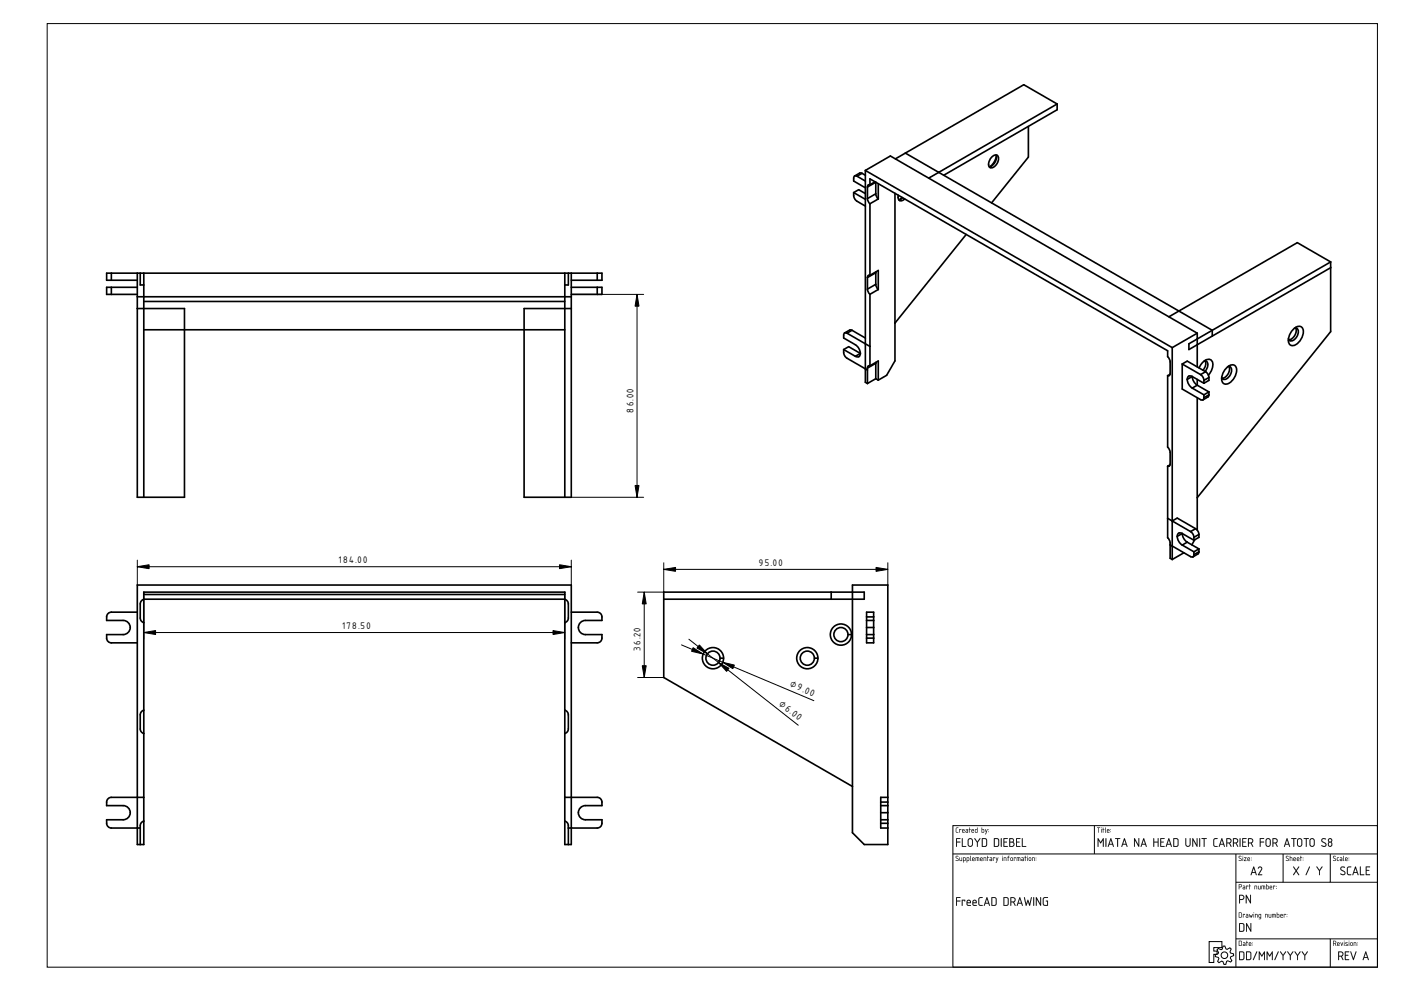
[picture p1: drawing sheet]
<svg xmlns="http://www.w3.org/2000/svg" width="594mm" height="420mm" viewBox="0 0 594 420" stroke-linecap="round" stroke-linejoin="round" font-family="sans-serif">
<defs><g id="words">
<g font-size="5">
<text x="268.6" y="174.9" transform="rotate(-90 268.6 174.9)">86.00</text>
<text x="143.7" y="238.7">184.00</text>
<text x="321.8" y="239.9">95.00</text>
<text x="145.2" y="266.6">178.50</text>
<text x="271.6" y="276" transform="rotate(-90 271.6 276)">36.20</text>
<text x="334.7" y="291" transform="rotate(23 334.7 291)">⌀9.00</text>
<text x="330.1" y="298.9" transform="rotate(38 330.1 298.9)">⌀6.00</text>
</g>
</g></defs>
<g fill="none" stroke="#000" stroke-width=".42">
<path d="M20 10h564.1v400.1h-564.1zM150.2 303.1h.1M404.1 350h180v60.1h-180zM464.1 350v12.1M404.1 362.1h180M524.1 362.1v48M524.1 374.1h60M544.1 362.1v12M564.1 362.1v12M512.7 399.2h5.4v2.6h-3.4v1.4h1.4v1.4h-1.4v3.5h-2zM524.1 398.1h60M564.1 398.1v12"/>
<path d="M516.6 402.1l1.2 .5 .5-.2 .3-1.3h.8l.5 1.2 .5 .2 1.1-.7 .6 .6-.5 1.2 .2 .5 1.3 .3v.8l-1.2 .5-.2 .5 .7 1.1-.6 .6-1.2-.6-.5 .3-.3 1.3h-.8l-.5-1.2-.5-.2-1.1 .6-.6-.5 .6-1.2-.3-.5-1.3-.3v-.8l1.2-.5 .2-.5-.6-1.1z"/>
<circle cx="519.2" cy="405" r="1.4"/>
</g>
<g fill="#000">
<path d="M405.5 355.4l1.8 .1-1.5 .2v1.1l1.5 .2-1.5 .2-.2 1.8zM407.9 355.4l.3 .2v3.1h1.3l.2 .3h-1.8zM410.9 355.9l-.2 2.1a.75 .75 0 0 0 .8 .7 .75 .75 0 0 0 .7-.8v-1.4a.75 .75 0 0 0-.5-.7 .75 .75 0 0 0-.8 .1zM410.7 355.7a1.1 1.1 0 0 1 1.2-.3 1.1 1.1 0 0 1 .6 1v1.5a1.1 1.1 0 0 1-1 1.2 1.1 1.1 0 0 1-1.2-1.1l.1-1.9zM413.2 355.4l1.2 1.4 1-1.4 .3 .2a3.8 3.8 0 0 0-1.3 3.5l-.1-.1a3.4 3.4 0 0 0-1.2-3.5zM416.7 355.7v3l1.2-.1 .3-.5v-2l-.4-.4zM416.4 355.4h1.5l.6 .6v2.4l-.6 .6h-1.5zM421.8 355.7v3l1.2-.1 .3-.5v-2l-.4-.4zM421.5 355.4h1.5l.6 .6v2.4l-.6 .6h-1.5zM424.4 355.4l.4 .2-.2 3.5zM425.6 355.4h1.7l-.2 .3h-1.2v1.1l1.1 .2-1.1 .2v1.5h1.3l.1 .3h-1.8zM428 355.4h.9a.93 .93 0 0 1 1 .5 .93 .93 0 0 1-.3 1.1 1.11 1.11 0 0 1 .5 1.2 1.11 1.11 0 0 1-.9 .9l-1.2-.1zM428.3 357.2v1.5h.8a.74 .74 0 0 0 .7-.7 .74 .74 0 0 0-.7-.8zM428.3 355.7v1.1h.8a.56 .56 0 0 0 .5-.5 .56 .56 0 0 0-.5-.6zM430.9 355.4h1.7l-.1 .3h-1.3v1.1l1.1 .2-1.1 .2v1.5h1.3l.1 .3h-1.7zM433.4 355.4l.3 .2v3.1h1.2l.2 .3h-1.7z"/>
<path d="M405.5 355.4l1.8 .1-1.5 .2v1.1l1.5 .2-1.5 .2-.2 1.9zM405.5 355.4l.1 3.6 .2-1.8 1.5-.2-1.5-.1v-1.2l1.5-.2zM407.9 355.4l.4 .2-.1 3.1h1.3l.2 .3h-1.8zM407.9 355.4v3.6h1.7l-.1-.3h-1.3v-3.1zM410.9 355.9l-.2 2.3 .9 .4 .5-.5v-1.9l-.5-.4zM410.9 355.9l.7-.2 .5 .3 .1 1.9a.77 .77 0 0 1-.7 .8 .77 .77 0 0 1-.8-.7zM410.6 355.7h.1a1.11 1.11 0 0 1 1.2-.3 1.11 1.11 0 0 1 .7 1v1.5a1.13 1.13 0 0 1-1.1 1.2 1.13 1.13 0 0 1-1.2-1.1v-1.9zM410.7 355.7l-.3 .7v1.9l.5 .6 .8 .1 .8-.8v-2l-.8-.8zM413.2 355.4l1.2 1.4 1-1.4 .4 .1-1.2 1.7-.2 1.9-.1-1.9zM413.2 355.4l1.1 1.8 .1 1.8 .2-1.8 1.1-1.8-1.3 1.5zM416.7 355.7v3l1.2-.1 .3-.5-.1-2-.3-.3zM416.7 355.7l1.4 .3 .1 2.1a.93 .93 0 0 1-1.4 .6zM416.4 355.4h1.5l.6 .6v2.4l-.6 .6h-1.5zM416.4 355.4v3.6h1.5l.6-.6v-2.4l-.6-.6zM421.8 355.7v3l1.2-.1 .3-.5v-2l-.4-.3zM421.8 355.7l1.5 .3v2.1a.93 .93 0 0 1-1.4 .6zM421.5 355.4h1.5l.7 .6v2.4l-.7 .6h-1.5zM421.5 355.4v3.6h1.5l.6-.6v-2.4l-.6-.6zM424.4 355.4l.4 .2-.2 3.5zM424.5 355.4l.1 3.6 .1-3.4zM425.5 355.4h1.8l-.2 .3h-1.2v1.1l1.1 .2-1.1 .2v1.5h1.3l.1 .3h-1.8zM425.6 355.4v3.6h1.6v-.3h-1.4v-1.5l1.1-.2-1.1-.1v-1.2h1.3l.2-.3zM428 355.4l.9-.1a.94 .94 0 0 1 1 .6 .94 .94 0 0 1-.3 1.1l.4 .4a1.1 1.1 0 0 1-.8 1.7l-1.2-.1zM428 355.4v3.6l1.8-.3a1.08 1.08 0 0 0-.2-1.7l.4-.7-.4-.8zM428.3 357.2v1.5l1.3-.2a.72 .72 0 0 0 .1-.8 .72 .72 0 0 0-.6-.5zM428.3 357.2l1.4 .2a.78 .78 0 0 1 .1 .9 .78 .78 0 0 1-.7 .4h-.8zM428.3 355.7v1.1l1.2-.1v-.8zM428.3 355.7h.8a.58 .58 0 0 1 .6 .6 .58 .58 0 0 1-.6 .6h-.8zM430.9 355.4h1.8l-.2 .3h-1.3v1.1l1.2 .2-1.2 .2v1.5h1.3l.2 .3h-1.8zM430.9 355.4v3.6h1.6v-.3h-1.3v-1.5l1.1-.2-1.1-.1v-1.2h1.3l.1-.3zM433.3 355.4l.4 .2v3.1h1.2l.2 .3h-1.8zM433.4 355.4v3.6h1.7l-.2-.3h-1.3v-3.1z"/>
<path d="M405.5 351l.8-.1-.8 .4v1.2l.9 .5h-.8l-.3-.3zM406.8 351.5l.8 .1-.1 .3-.6-.2-.1 1.3zM408.2 351.8v.4h.6l-.2-.5zM408.1 351.6a.55 .55 0 0 1 .8 0 .55 .55 0 0 1 0 .8l-.7 .2 .8 .4-.9-.1zM409.7 352.4v.4h.6v-.4zM409.5 351.5h.7l.3 .4v1.1l-.7 .1a.44 .44 0 0 1-.4-.5 .44 .44 0 0 1 .4-.4h.5v-.4zM411 350.9l.2 .6 .4 .1-.4 .1-.1 1.4-.3-1.5zM412.2 351.8l-.1 .4h.7l-.2-.5zM412.1 351.6a.55 .55 0 0 1 .7 0 .55 .55 0 0 1 .1 .8l-.8 .2 .9 .4-1-.1zM413.7 351.7l-.1 1 .7 .1v-1.1zM413.5 351.7l.8-.2 .2-.6v2.1l-1.1-.2zM416.4 351.7v1.1h.6l.1-.9zM416.3 350.9l.2 .6 .8 .3-.2 1.2-.9-.1zM417.7 351.5l.5 1.1 .6-1-.8 2.1-.3-.1 .4-.6zM419.2 352.5l.1 .3zM419.2 351.6l.1 .3z"/>
<path d="M405.4 351l1-.2-.8 .4-.1 1.3 .9 .5h-.8l-.3-.3zM405.5 351l-.2 1.7 1 .3-.8-.5v-1.3l.8-.3zM406.7 351.5l.9 .1-.1 .3-.6-.2-.1 1.4zM406.8 351.5v1.5l.1-1.3 .6 .2 .1-.3zM408.2 351.8v.4h.6l-.2-.4zM408.2 351.8l.5-.1 .1 .5h-.7zM408.1 351.6a.56 .56 0 0 1 .8 0 .56 .56 0 0 1 0 .8l-.7 .2 .8 .4-.9-.1zM408.1 351.6v1.3l.9 .1-.9-.4 .9-.3-.1-.6zM409.7 352.5v.3h.6v-.4zM409.6 352.4h.7v.4h-.6zM409.5 351.5l1 .3-.1 1.3-1-.3 .1-.5 .8-.1-.1-.4zM409.5 351.5l.7 .3 .1 .4-.8 .1v.6l1 .1-.1-1.2zM411 350.9l.2 .6 .5 .1-.5 .1-.1 1.4-.3-1.5zM411 350.9l-.2 .7 .3 1.4 .1-1.3 .4-.1-.4-.1zM412.2 351.8l-.1 .4h.7l-.2-.4zM412.2 351.8l.4-.1 .2 .5h-.7zM412.1 351.6a.56 .56 0 0 1 .8 0 .56 .56 0 0 1 0 .8l-.8 .2 .9 .4-1-.1zM412.1 351.6l-.1 1.3 1 .1-.9-.4 .9-.3-.1-.6zM413.7 351.8v.9l.6 .1v-1.1zM413.7 351.7h.6v1.1l-.7-.1zM413.5 351.6l.8-.1 .2-.6v2.1l-1-.1zM413.5 351.7v1.2l1 .1v-2.1l-.2 .6zM416.4 351.7v1.1h.7v-.9zM416.4 351.7l.7 .1-.1 1h-.6zM416.3 350.8l.2 .7 .8 .3-.2 1.2-.9-.1zM416.3 350.9v2l.8 .1 .2-1.2-.9-.3zM417.7 351.5l.5 1.1 .4-1h.2l-.8 2.1-.3-.1 .4-.6zM417.7 351.5l.4 1.5-.4 .6 .3 .1 .8-2.1-.6 1.1zM419.2 352.5l.1 .3zM419.2 352.5l.1 .3zM419.2 351.6l.2 .3zM419.2 351.7l.1 .2z"/>
<path d="M465.2 350.8l1.3 .1-.5 .1-.1 2.1-.1-2.1zM465.3 350.9l.5 .1 .1 2 .1-2 .5-.1zM466.9 351.5l.1 1.6zM466.9 351.5l.1 1.5zM466.9 351a.15 .15 0 0 1 .3 0 .15 .15 0 0 1-.3 0zM466.9 350.9l.2 .2zM467.7 350.9l.2 .6 .4 .1-.4 .1-.2 1.4-.3-1.5zM467.7 350.9l-.3 .7 .3 1.4 .1-1.3 .5-.1-.5-.1zM468.6 350.9l.3 2.2-.3-.4zM468.6 350.9v1.8l.3 .3zM469.7 351.8l-.1 .4h.7l-.2-.4zM469.6 351.8l.5-.1 .2 .5h-.7zM469.6 351.6a.56 .56 0 0 1 .7 0 .56 .56 0 0 1 .1 .8l-.8 .2 .9 .4-1-.1zM469.6 351.6l-.1 1.3 .9 .1-.8-.4 .8-.3-.1-.6zM470.9 352.5l.2 .3zM470.9 352.5l.1 .3zM470.9 351.6l.2 .3zM470.9 351.7l.2 .2z"/>
<path d="M465.2 350.9h1.3l-.5 .1-.1 2.1-.1-2.1zM466.9 351.5l.1 1.5zM466.9 351a.15 .15 0 0 1 .3 0 .15 .15 0 0 1-.3 0zM467.7 350.9l.2 .6 .4 .1-.4 .1-.2 1.4-.3-1.5zM468.6 350.9l.3 2.2-.3-.4zM469.7 351.8l-.1 .4h.7l-.2-.5zM469.6 351.6a.55 .55 0 0 1 .7 0 .55 .55 0 0 1 .1 .8l-.8 .2 .8 .4-.9-.1zM470.9 352.5l.2 .3zM470.9 351.6l.2 .3z"/>
<path d="M465.5 355.4h.3l.9 1.6 1-1.6h.3v3.6l-.4-.2v-2.6l-.9 1.4-.9-1.4v2.6l-.3 .2zM465.5 355.4v3.6l.3-.2v-2.7l.9 1.5 1-1.5v2.7l.3 .2v-3.6l-1.3 1.7zM468.8 355.4l.4 .2-.3 3.5zM468.8 355.4l.1 3.6 .2-3.4zM470.9 355.4l.3 .1 1.1 3.3-.1 .3-.5-1h-1.3l-.4 .9-.3-.1zM471 355.4l-1.2 3.5h.3l.2-.8h1.4l.5 1zM471 356.1l-.5 1.7h1.1zM471 356l.6 1.8h-1.2zM472.9 355.4l2.1 .1-.9 .2-.2 3.4-.2-3.4h-.8zM472.9 355.4l.1 .3h.8l.1 3.3 .2-3.3 .9-.2zM476.7 355.4l.3 .1 1.1 3.3-.2 .3-.4-1h-1.4l-.3 .9-.3-.1zM476.7 355.4l-1.2 3.5h.4l.2-.8h1.4l.4 1zM476.8 356.1l-.6 1.7h1.2zM476.8 356l.6 1.8h-1.2zM480.9 355.4l.3 .1 1.5 2.7v-2.7l.3-.1v3.6l-.3-.1-1.5-2.7v2.6l-.3 .2zM480.9 355.4v3.6l.3-.2v-2.7l1.8 2.9v-3.6l-.2 .1v2.8l-1.6-2.8zM484.9 355.4l.3 .1 1.1 3.3-.2 .3-.4-1h-1.4l-.3 .9-.3-.1zM484.9 355.4l-1.2 3.5h.3l.3-.8h1.4l.4 1zM485 356.1l-.6 1.7h1.1zM485 356l.6 1.8h-1.2zM489.1 355.4l.3 .2v1.2h1.5v-1.2l.3-.2v3.6l-.3-.1v-1.7h-1.5v1.7l-.3 .1zM489.1 355.4v3.6l.3-.1v-1.7h1.5v1.7l.3 .1v-3.6l-.3 .2v1.3h-1.5v-1.3zM492 355.4h1.8l-.2 .3h-1.2v1.1l1.1 .2-1.1 .2v1.5h1.3l.1 .3h-1.8zM492.1 355.4v3.6h1.6v-.3h-1.4v-1.5l1.2-.2-1.2-.1v-1.2h1.3l.2-.3zM495.5 355.4l.3 .1 1.1 3.3-.2 .3-.4-1h-1.3l-.4 .9-.3-.1zM495.5 355.4l-1.1 3.5h.3l.2-.8h1.4l.4 1zM495.6 356.1l-.5 1.7h1.1zM495.6 356l.6 1.8h-1.2zM497.9 355.7v3l1.2-.1 .3-.5-.1-2-.3-.3zM497.9 355.7l1.4 .3 .1 2.1a.93 .93 0 0 1-1.4 .6zM497.6 355.4h1.5l.6 .6v2.4l-.6 .6h-1.6zM497.6 355.4v3.6h1.5l.6-.6v-2.4l-.6-.6zM502.7 355.4l.3 .1 .3 3a.72 .72 0 0 0 .8 .1 .72 .72 0 0 0 .4-.7l.2-2.6 .2 2.6-.4 .8a1.11 1.11 0 0 1-1.2 .3 1.11 1.11 0 0 1-.7-1zM502.7 355.4v2.9l.3 .5 .7 .2 1.1-.8v-2.8l-.3 .1-.2 3a.77 .77 0 0 1-.9 .2 .77 .77 0 0 1-.4-.8v-2.4zM505.6 355.4l.4 .1 1.4 2.7v-2.7l.4-.1v3.6l-.4-.1-1.4-2.7v2.6l-.4 .2zM505.6 355.4v3.6l.3-.2v-2.7l1.8 2.9v-3.6l-.2 .1v2.8l-1.6-2.8zM508.5 355.4l.4 .2-.2 3.5zM508.6 355.4l.1 3.6 .2-3.4zM509.5 355.4l2.2 .1-.9 .2-.2 3.4-.2-3.4h-.9zM509.6 355.4l.1 .3h.7l.2 3.3 .2-3.3 .9-.2zM514.8 355.6l1.5-.2v.3l-1.3 .2-.1 2.2 .1 .4 1.3 .2v.3h-1.2l-.6-.4v-2.4zM514.8 355.6l-.3 .6 .1 2.3 .5 .5h1.2l-.2-.3h-1l-.3-.6 .1-2.1 .3-.3h.9l.2-.3zM518 355.4l.3 .1 1.1 3.3-.2 .3-.4-1h-1.4l-.3 .9-.3-.1zM518 355.4l-1.2 3.5h.4l.2-.8h1.4l.4 1zM518.1 356.1l-.6 1.7h1.2zM518.1 356l.6 1.8h-1.2zM520.4 355.7v1.5a.93 .93 0 0 0 1-.1 .93 .93 0 0 0 .4-1l-.5-.3zM520.3 355.7l1.4 .2 .2 .5-.2 .6-1.4 .2zM520 355.4h1.5l.5 .4a1.1 1.1 0 0 1-.5 1.7l.7 1.5-.4-.1-.6-1.3h-.8v1.3l-.4 .1zM520.1 355.4v3.6l.2-.1v-1.3h.9l1 1.4-.7-1.5 .6-.5a1.06 1.06 0 0 0-.9-1.6zM523.2 355.7v1.5a.93 .93 0 0 0 1-.1 .93 .93 0 0 0 .4-1l-.5-.3zM523.2 355.7l1.3 .2 .2 .5-.2 .6-1.3 .2zM522.9 355.4h1.4l.5 .4a1.1 1.1 0 0 1-.4 1.7l.6 1.5-.3-.1-.7-1.3h-.8v1.3l-.3 .1zM522.9 355.4v3.6l.3-.1v-1.3h.8l1 1.4-.7-1.5 .6-.5a1.06 1.06 0 0 0-.9-1.6zM525.7 355.4l.3 .2-.2 3.5zM525.7 355.4l.1 3.6 .2-3.4zM526.8 355.4h1.8l-.2 .3h-1.3v1.1l1.1 .2-1.1 .2v1.5h1.3l.2 .3h-1.8zM526.8 355.4v3.6h1.6v-.3h-1.3v-1.5l1.1-.2-1.1-.1v-1.2h1.3l.1-.3zM529.6 355.7v1.5a.93 .93 0 0 0 1-.1 .93 .93 0 0 0 .3-1l-.4-.3zM529.5 355.7l1.4 .2 .2 .5-.2 .6-1.4 .2zM529.2 355.4h1.4l.6 .4a1.1 1.1 0 0 1-.5 1.7l.7 1.5-.4-.1-.6-1.3h-.9l.1 1.3-.4 .1zM529.3 355.4v3.6l.2-.1v-1.3h.9l.9 1.4-.6-1.5 .6-.5a1.06 1.06 0 0 0-.9-1.6zM534.2 355.4l1.9 .1-1.5 .2v1.1l1.5 .2-1.5 .2-.2 1.9zM534.3 355.4l.1 3.6 .1-1.8 1.5-.2-1.5-.1v-1.2l1.5-.2zM537.3 355.9l-.3 2.3 .9 .4 .5-.5v-1.9l-.5-.4zM537.2 355.9l.7-.2 .5 .3 .1 1.9a.77 .77 0 0 1-.7 .8 .77 .77 0 0 1-.8-.7zM536.9 355.7h.1a1.11 1.11 0 0 1 1.2-.3 1.11 1.11 0 0 1 .7 1v1.5a1.13 1.13 0 0 1-1.1 1.2 1.13 1.13 0 0 1-1.2-1.1v-1.9zM537 355.7l-.3 .7v1.9l.5 .6 .8 .1 .8-.8v-2l-.8-.8zM539.9 355.7v1.5a.93 .93 0 0 0 1.1-.1 .93 .93 0 0 0 .3-1l-.4-.3zM539.9 355.7l1.3 .2 .3 .5-.2 .6-1.4 .2zM539.6 355.4h1.4l.6 .4a1.1 1.1 0 0 1-.5 1.7l.7 1.5-.4-.1-.6-1.3h-.9l.1 1.3-.4 .1zM539.6 355.4v3.6l.3-.1v-1.3h.9l.9 1.4-.6-1.5 .5-.5a1.06 1.06 0 0 0-.9-1.6zM545.6 355.4l.3 .1 1.1 3.3-.1 .3-.5-1h-1.3l-.3 .9-.4-.1zM545.7 355.4l-1.2 3.5h.3l.3-.8h1.3l.5 1zM545.7 356.1l-.5 1.7h1.1zM545.7 356l.6 1.8h-1.2zM547.6 355.4l2.1 .1-.9 .2-.2 3.4-.2-3.4h-.8zM547.6 355.4l.1 .3h.8l.1 3.3 .2-3.3 .9-.2zM550.6 355.9l-.2 2.3 .9 .4 .5-.5v-1.9l-.5-.4zM550.6 355.9l.7-.2 .5 .3 .1 1.9a.77 .77 0 0 1-.8 .8 .77 .77 0 0 1-.8-.7zM550.3 355.7a1.11 1.11 0 0 1 1.2-.3 1.11 1.11 0 0 1 .7 1v1.5a1.13 1.13 0 0 1-1.1 1.2 1.13 1.13 0 0 1-1.1-1.1v-1.9zM550.3 355.7l-.3 .7 .1 1.9 .5 .6 .8 .1 .7-.8v-2l-.7-.8zM552.8 355.4l2.2 .1-.9 .2-.2 3.4-.2-3.4h-.9zM552.9 355.4l.1 .3h.8l.1 3.3 .2-3.3 .9-.2zM555.9 355.9l-.2 2.3 .9 .4 .5-.5v-1.9l-.6-.4zM555.9 355.9l.7-.2 .4 .3 .2 1.9a.77 .77 0 0 1-.8 .8 .77 .77 0 0 1-.8-.7zM555.6 355.7a1.11 1.11 0 0 1 1.2-.3 1.11 1.11 0 0 1 .7 1v1.5a1.13 1.13 0 0 1-1.1 1.2 1.13 1.13 0 0 1-1.1-1.1v-1.9zM555.6 355.7l-.3 .7v1.9l.6 .6 .8 .1 .7-.8v-2l-.7-.8zM560.5 355.6l.7-.3 1.1 .3a.58 .58 0 0 1-.5 .4 .58 .58 0 0 1-.6-.3 .54 .54 0 0 0-.5 .5 .54 .54 0 0 0 .3 .6l.9 .4a.93 .93 0 0 1 .3 1.6 1.25 1.25 0 0 1-1.9-.4l1.3 .3 .5-.6-1.7-1.3zM560.6 355.7a.91 .91 0 0 0 .2 1.4l1 .5a.64 .64 0 0 1 .2 .9 .64 .64 0 0 1-1 .1l-.5-.2-.1 .3a1.05 1.05 0 0 0 1.7 .2 1.05 1.05 0 0 0-.2-1.6l-1.1-.6-.2-.6 .4-.4 1.1 .2 .1-.3-1-.2zM563.3 357.9a.71 .71 0 0 0 1.4 0 .71 .71 0 0 0-1.4 0zM563.3 357.9a.72 .72 0 0 1 1.4 0 .72 .72 0 0 1-1.4 0zM563.5 356.3a.55 .55 0 0 0 1.1 0 .55 .55 0 0 0-1.1 0zM563.4 356.3a.6 .6 0 0 1 1.2 0 .6 .6 0 0 1-1.2 0zM563.4 355.5a.94 .94 0 0 1 1.4 .2 .94 .94 0 0 1-.2 1.3l.3 .5-.1 1.1-.5 .4h-.7l-.5-.8 .4-1.2-.4-.8zM563.3 355.8l-.2 .4a.94 .94 0 0 1 0 1.5 1.02 1.02 0 0 0 .7 1.2 1.02 1.02 0 0 0 1.3-.6 1.02 1.02 0 0 0-.6-1.3 .94 .94 0 0 0 0-1.5l-.7-.1z"/>
<path d="M465.5 355.4l1.2 1.6 1.3-1.6v3.6l-.3-.2v-2.6l-1 1.4-.9-1.4v2.6l-.3 .2zM468.8 355.4l.3 .2-.2 3.5zM470.9 355.4l.3 .1 1.1 3.3-.1 .3-.5-1h-1.3l-.4 .9-.3-.1zM471 356.1l-.5 1.7h1.1zM472.9 355.4l2.1 .1-.9 .2-.2 3.4-.2-3.4h-.8zM476.7 355.4l.3 .1 1.1 3.3-.2 .3-.4-1h-1.4l-.3 .9-.3-.1zM476.8 356.1l-.6 1.7h1.2zM480.9 355.4l.3 .1 1.5 2.7v-2.7l.3-.1v3.6l-1.8-2.8v2.6l-.3 .2zM484.9 355.4l.3 .1 1 3.3-.1 .3-.4-1h-1.4l-.3 .9-.3-.1zM485 356.1l-.6 1.7h1.1zM489.1 355.4l.3 .2v1.2h1.5v-1.2l.3-.2v3.6l-.3-.1v-1.7h-1.5v1.7l-.3 .1zM492.1 355.4h1.7l-.2 .3h-1.2v1.1l1.1 .2-1.1 .2v1.5h1.3l.1 .3h-1.8zM495.5 355.4l.3 .1 1.1 3.3-.2 .3-.4-1h-1.3l-.4 .9-.3-.1zM495.6 356.1l-.5 1.7h1.1zM497.9 355.7v3l1.2-.1 .3-.5-.1-2-.3-.4zM497.6 355.4h1.5l.6 .6v2.4l-.6 .6h-1.5zM502.7 355.4l.3 .1v2.4a.75 .75 0 0 0 .7 .8 .75 .75 0 0 0 .8-.8l.2-2.5 .2 2.5a1.11 1.11 0 0 1-1.1 1.1 1.11 1.11 0 0 1-1.2-1zM505.6 355.4l.3 .1 1.5 2.7v-2.7l.3-.1v3.6l-1.8-2.8v2.6l-.3 .2zM508.6 355.4l.3 .2-.2 3.5zM509.6 355.4l2.1 .1-.9 .2-.2 3.4-.2-3.4h-.8zM514.8 355.6l1.5-.2v.3l-1.4 .4-.1 2 .4 .6h.9l.2 .3h-1.2l-.5-.4-.1-2.4zM518 355.4l.3 .1 1.1 3.3-.2 .3-.4-1h-1.4l-.3 .9-.3-.1zM518.1 356.1l-.6 1.7h1.2zM520.4 355.7v1.5a.96 .96 0 0 0 1 0 .96 .96 0 0 0 .4-1.1l-.5-.3zM520.1 355.4h1.1a1.1 1.1 0 0 1 1 .9 1.1 1.1 0 0 1-.7 1.2l.7 1.5-1-1.4h-.8v1.3l-.4 .1zM523.2 355.7v1.5a.96 .96 0 0 0 1.1 0 .96 .96 0 0 0 .3-1.1l-.4-.3zM522.9 355.4h1.1a1.1 1.1 0 0 1 1 .9 1.1 1.1 0 0 1-.6 1.2l.6 1.5-1-1.4h-.8v1.3l-.3 .1zM525.7 355.4l.3 .2-.2 3.5zM526.8 355.4h1.7l-.1 .3h-1.3v1.1l1.1 .2-1.1 .2v1.5h1.3l.1 .3h-1.7zM529.6 355.7v1.5a.96 .96 0 0 0 1 0 .96 .96 0 0 0 .4-1.1l-.5-.3zM529.2 355.4h1.2a1.1 1.1 0 0 1 1 .9 1.1 1.1 0 0 1-.7 1.2l.7 1.5-1-1.4h-.9v1.3l-.3 .1zM534.2 355.4l1.8 .1-1.4 .2v1.1l1.4 .2-1.4 .2-.2 1.8zM537.2 355.9l-.2 2.1a.75 .75 0 0 0 .8 .7 .75 .75 0 0 0 .7-.8v-1.4a.75 .75 0 0 0-.5-.7 .75 .75 0 0 0-.8 .1zM537 355.7a1.1 1.1 0 0 1 1.2-.3 1.1 1.1 0 0 1 .6 1v1.5a1.1 1.1 0 0 1-1 1.2 1.1 1.1 0 0 1-1.2-1.1l.1-1.9zM539.9 355.7v1.5a.96 .96 0 0 0 1.1 0 .96 .96 0 0 0 .3-1.1l-.4-.3zM539.6 355.4h1.1a1.1 1.1 0 0 1 1.1 .9 1.1 1.1 0 0 1-.7 1.2l.6 1.5-.9-1.4h-.9v1.3l-.3 .1zM545.6 355.4l.3 .1 1.1 3.3-.1 .3-.5-1h-1.3l-.4 .9-.3-.1zM545.7 356.1l-.5 1.7h1.1zM547.6 355.4l2.1 .1-.9 .2-.2 3.4-.2-3.4h-.8zM550.6 355.9l-.2 2.1a.75 .75 0 0 0 .7 .7 .75 .75 0 0 0 .7-.8v-1.4a.75 .75 0 0 0-.4-.7 .75 .75 0 0 0-.8 .1zM550.3 355.7a1.1 1.1 0 0 1 1.2-.3 1.1 1.1 0 0 1 .7 1v1.5a1.1 1.1 0 0 1-1.1 1.2 1.1 1.1 0 0 1-1.1-1.1v-1.9zM552.9 355.4l2.1 .1-.9 .2-.2 3.4-.2-3.4h-.8zM555.9 355.9l-.3 2.1a.75 .75 0 0 0 .8 .7 .75 .75 0 0 0 .7-.8v-1.4a.75 .75 0 0 0-.4-.7 .75 .75 0 0 0-.8 .1zM555.6 355.7a1.1 1.1 0 0 1 1.2-.3 1.1 1.1 0 0 1 .7 1v1.5a1.1 1.1 0 0 1-1.1 1.2 1.1 1.1 0 0 1-1.1-1.1v-1.9zM560.5 355.6l.2-.1a1.07 1.07 0 0 1 1.5 .4l-.3-.1a.67 .67 0 0 0-1 0 .67 .67 0 0 0 .1 1l.9 .5a1.07 1.07 0 0 1 .2 1.6 1.07 1.07 0 0 1-1.7-.2l.1-.3a.78 .78 0 0 0 1.1 .4 .78 .78 0 0 0 .4-1.1l-1.6-.9zM563.3 357.9a.7 .7 0 0 0 1.4 0 .7 .7 0 0 0-1.4 0zM563.4 356.3a.6 .6 0 0 0 1.2 0 .6 .6 0 0 0-1.2 0zM563.4 355.6a.93 .93 0 0 1 1.3 .1 .93 .93 0 0 1-.1 1.3 1.09 1.09 0 0 1 .2 1.7 1.09 1.09 0 0 1-1.6-.1 1.09 1.09 0 0 1 .3-1.6l-.4-.8z"/>
<path d="M405.4 363l.7-.1 .2 .3a.44 .44 0 0 0-.6-.2 .44 .44 0 0 0-.2 .6l1 .7-.3 .7-1-.2h.9l.2-.3-1.1-.9zM405.4 363l-.1 .6 .8 .6a.44 .44 0 0 1 0 .7 .44 .44 0 0 1-.7-.2l-.1 .1a.64 .64 0 0 0 1 .2 .64 .64 0 0 0-.1-1l-.8-.7 1-.3zM406.9 363.5l.2 1.2 .6 .1 .3-1.3v1.5l-1-.1zM406.9 363.5l.1 1.4 .9 .1v-1.5l-.1 1.4h-.5zM408.6 363.7v1.1h.5l.1-1zM408.6 363.7l.7 .2-.1 .9-.6 .1zM408.4 363.5h.8l.3 .5-.1 .9-.8 .2-.1 .6zM408.4 363.5v2.2l.2-.7h.5a.81 .81 0 0 0 .5-1 .81 .81 0 0 0-1.1-.5zM410.1 363.7v1.1h.6v-1zM410.1 363.7l.7 .2-.1 .9-.6 .1zM409.9 363.5h.9l.2 .5-.1 .9-.8 .2-.1 .6zM409.9 363.5v2.2l.2-.7h.5a.81 .81 0 0 0 .5-1 .81 .81 0 0 0-1.1-.5zM411.4 362.9l.3 2.2-.3-.4zM411.5 362.9l-.1 1.8 .3 .3zM412.5 363.8l-.1 .4h.7l-.2-.4zM412.5 363.8l.4-.1 .2 .5h-.7zM412.4 363.6a.56 .56 0 0 1 .7 0 .56 .56 0 0 1 .1 .8l-.8 .2 .9 .4-1-.1zM412.4 363.6l-.1 1.3 1 .1-.9-.4 .9-.3-.1-.6zM413.7 363.5l1.4 .1 .1 1.4-.3-1.2-.3-.1-.1 1.4-.2-1.4h-.4l-.2 1.3zM413.7 363.5v1.5l.2-1.3h.5l.1 1.3v-1.3h.3l.3 1.3a1.01 1.01 0 0 0 .1-1.3 1.01 1.01 0 0 0-1.4-.2zM415.9 363.8l-.1 .4h.7l-.2-.4zM415.9 363.8l.4-.1 .2 .5h-.7zM415.8 363.6a.56 .56 0 0 1 .8 0 .56 .56 0 0 1 0 .8l-.8 .2 .9 .4-1-.1zM415.8 363.6l-.1 1.3 1 .1-.9-.4 .9-.3-.1-.6zM417.1 363.5l1 .1 .1 1.4-.3-1.2-.6-.1-.2 1.3zM417.1 363.5v1.5l.2-1.3 .7 .1 .1 1.2 .1-.6a.68 .68 0 0 0-.2-.8 .68 .68 0 0 0-.8-.1zM418.7 362.9l.2 .6 .5 .1-.5 .1-.1 1.4-.3-1.5zM418.7 362.9l-.2 .7 .3 1.4 .1-1.3 .4-.1-.4-.1zM419.9 364.5v.3h.6v-.4zM419.8 364.4h.7v.4h-.6zM419.7 363.5l1 .3-.1 1.3-1-.3 .1-.5 .8-.1-.1-.4zM419.7 363.5l.7 .3 .1 .4-.8 .1v.6l.9 .1v-1.2zM421.1 363.5l.9 .1-.1 .4-.6-.3-.1 1.4zM421.1 363.5l.1 1.5 .1-1.3 .6 .2v-.3zM422.3 363.5l.5 1.1 .3-1h.3l-.9 2.1-.3-.1 .5-.6zM422.3 363.5l.4 1.5-.4 .6 .2 .1 .8-2.1-.5 1.1zM425 363.5l.1 1.6zM425 363.5l.1 1.5zM425 363a.15 .15 0 0 1 .3 0 .15 .15 0 0 1-.3 0zM425 362.9l.1 .3zM425.7 363.5l.9 .1 .1 1.4-.2-1.2-.7-.1-.1 1.3zM425.7 363.5v1.5l.1-1.3 .7 .1 .1 1.2 .1-.6a.68 .68 0 0 0-.2-.8 .68 .68 0 0 0-.7-.1zM427.5 363l.5-.2-.4 .7 .4 .1-.4 .1-.1 1.4-.4-1.5zM427.5 363l-.3 .6 .3 1.4 .1-1.3 .4-.1-.4-.1 .4-.6zM428.8 363.8l-.1 .8 .4 .2 .2-.9zM428.8 363.8l.5 .1-.2 .9-.4-.1zM428.6 363.6l.5-.1 .4 .3v.9l-.3 .3-.8-.4zM428.3 364.2a.7 .7 0 0 0 1.4 0 .7 .7 0 0 0-1.4 0zM429.9 363.5l.9 .1-.1 .4-.6-.3-.1 1.4zM430 363.5v1.5l.1-1.3 .6 .2 .1-.3zM431.2 363.5l1.3 .1 .2 1.4-.3-1.2-.4-.1-.1 1.4-.1-1.4h-.5l-.2 1.3zM431.2 363.5v1.5l.1-1.3h.5l.1 1.3 .1-1.3 .4 .1 .3 1.1a1.02 1.02 0 0 0-.2-1.3 1.02 1.02 0 0 0-1.2-.1zM433.3 364.5v.3h.6v-.4zM433.3 364.4h.6v.4h-.6zM433.1 363.5l1 .3v1.3l-1.1-.3 .1-.5 .8-.1-.1-.4zM433.2 363.5l.6 .3 .1 .4-.8 .1v.6l1 .1v-1.2zM434.6 362.9l.2 .6 .5 .1-.5 .1-.1 1.4-.3-1.5zM434.7 362.9l-.3 .7 .3 1.4 .1-1.3 .5-.1-.5-.1zM435.6 363.5l.1 1.6zM435.6 363.5l.1 1.5zM435.6 363a.15 .15 0 0 1 .3 0 .15 .15 0 0 1-.3 0zM435.6 362.9l.1 .3zM436.5 363.8v.8l.3 .2 .2-.9zM436.5 363.8l.6 .1-.2 .9-.5-.1zM436.4 363.6l.5-.1 .4 .3v.9l-.3 .3-.8-.4zM436.1 364.2a.68 .68 0 0 0 1.3 0 .68 .68 0 0 0-1.3 0zM437.7 363.5l1 .1 .1 1.4-.3-1.2-.6-.1-.2 1.3zM437.7 363.5v1.5l.2-1.3h.5l.3 1.3v-1.2zM439.2 364.5l.2 .3zM439.2 364.5l.2 .3zM439.2 363.6l.2 .3zM439.2 363.7l.1 .2z"/>
<path d="M405.4 363l.5-.1 .4 .2a.45 .45 0 0 0-.6-.1 .45 .45 0 0 0-.2 .6l.7 .4a.59 .59 0 0 1 0 1 .59 .59 0 0 1-.9-.4l.1 .1a.43 .43 0 0 0 .7 .1 .43 .43 0 0 0 0-.6l-.9-.6zM406.9 363.5l.4 1.3h.5l.1-1.3v1.5l-.9-.1zM408.6 363.7v1.1h.6l.1-.9zM408.4 363.5a.8 .8 0 0 1 1.1 .7 .8 .8 0 0 1-.9 .9l-.1 .6zM410.1 363.7v1.1h.6l.1-.9zM409.9 363.5a.8 .8 0 0 1 1.2 .7 .8 .8 0 0 1-1 .9l-.1 .6zM411.5 362.9l.2 2.2-.3-.4zM412.5 363.8l-.1 .4h.7l-.2-.5zM412.4 363.6a.55 .55 0 0 1 .7 0 .55 .55 0 0 1 .1 .8l-.8 .2 .9 .4-1-.1zM413.7 363.5h1.1a1.06 1.06 0 0 1 .3 1.5l-.3-1.3-.3 1.3-.2-1.3h-.4l-.2 1.3zM415.9 363.8l-.1 .4h.7l-.2-.5zM415.8 363.6a.55 .55 0 0 1 .7 0 .55 .55 0 0 1 .1 .8l-.8 .2 .9 .4-1-.1zM417.1 363.5h.1a.7 .7 0 0 1 .8 .1 .7 .7 0 0 1 .2 .8l-.1 .6-.1-1.2-.7-.1-.2 1.3zM418.7 362.9l.2 .6 .5 .1-.5 .1-.1 1.4-.3-1.5zM419.9 364.4v.4h.6v-.4zM419.7 363.5h.7l.3 .4-.1 1.1-.6 .1a.44 .44 0 0 1-.4-.5 .44 .44 0 0 1 .4-.4h.5l-.1-.4zM421.1 363.5l.8 .1v.3l-.6-.2-.1 1.3zM422.3 363.5l.5 1.1 .5-1-.8 2.1-.3-.1 .5-.6zM425 363.5l.1 1.5zM425 363a.15 .15 0 0 1 .3 0 .15 .15 0 0 1-.3 0zM425.7 363.5a.7 .7 0 0 1 .8 .1 .7 .7 0 0 1 .2 .8l-.1 .6-.1-1.2-.7-.1-.1 1.3zM427.5 363l.5-.1-.4 .6 .4 .1-.4 .1-.1 1.3-.4-1.4zM428.8 363.8l-.2 .7a.34 .34 0 0 0 .4 .3 .34 .34 0 0 0 .3-.3l-.1-.7zM428.2 364.2a.75 .75 0 0 1 1.5 0 .75 .75 0 0 1-1.5 0zM429.9 363.5l.9 .1-.1 .3-.6-.2-.1 1.3zM431.2 363.5h1a1.06 1.06 0 0 1 .4 1.5l-.4-1.3-.3 1.3-.1-1.3h-.5l-.1 1.3zM433.3 364.4l.1 .4h.5v-.4zM433.2 363.5h.7l.2 .4v1.1l-.7 .1a.44 .44 0 0 1-.4-.5 .44 .44 0 0 1 .4-.4h.5v-.4zM434.6 362.9l.2 .6 .5 .1-.5 .1-.1 1.4-.3-1.5zM435.6 363.5l.1 1.5zM435.6 363a.14 .14 0 0 1 .2 0 .14 .14 0 0 1-.2 0zM436.5 363.8l-.1 .7a.34 .34 0 0 0 .4 .3 .34 .34 0 0 0 .3-.3l-.1-.7zM436 364.2a.72 .72 0 0 1 1.4 0 .72 .72 0 0 1-1.4 0zM437.7 363.5h.1a.7 .7 0 0 1 .8 .1 .7 .7 0 0 1 .2 .8l-.1 .6-.2-1.2-.6-.1-.2 1.3zM439.2 364.5l.2 .3zM439.2 363.6l.2 .3z"/>
<path d="M525.4 363l.8-.1 .1 .3a.44 .44 0 0 0-.6-.2 .44 .44 0 0 0-.2 .6l1 .7-.2 .7-1.1-.2h1l.1-.3-1.1-.9zM525.4 363l-.1 .6 .8 .6a.44 .44 0 0 1 0 .7 .44 .44 0 0 1-.7-.2l-.1 .1a.64 .64 0 0 0 1 .2 .64 .64 0 0 0-.1-1l-.8-.7 1-.3zM526.9 363.5l.1 1.6zM527 363.5v1.5zM526.9 363a.15 .15 0 0 1 .3 0 .15 .15 0 0 1-.3 0zM527 362.9v.3zM527.5 363.5h1.1l-.8 1.3 .8 .2h-1.1l.8-1.3zM527.5 363.5l.8 .2-.8 1.3h1l-.7-.2 .7-1.3zM529.2 363.8l-.1 .4h.7l-.2-.4zM529.2 363.8l.4-.1 .2 .5h-.7zM529.1 363.6a.56 .56 0 0 1 .8 0 .56 .56 0 0 1 0 .8l-.7 .2 .8 .4-1-.1zM529.1 363.6v1.3l.9 .1-.9-.4 .9-.3-.1-.6zM530.5 364.5l.2 .3zM530.5 364.5l.1 .3zM530.5 363.6l.2 .3zM530.5 363.7l.1 .2z"/>
<path d="M525.4 363l.6-.1 .3 .2a.45 .45 0 0 0-.6-.1 .45 .45 0 0 0-.2 .6l.7 .4a.59 .59 0 0 1 .1 1 .59 .59 0 0 1-1-.4l.1 .1a.43 .43 0 0 0 .7 .1 .43 .43 0 0 0 0-.6l-.8-.6zM526.9 363.5l.1 1.5zM526.9 363a.15 .15 0 0 1 .3 0 .15 .15 0 0 1-.3 0zM527.5 363.5h1.1l-.8 1.3 .8 .2h-1.1l.8-1.3zM529.2 363.8l-.1 .4h.7l-.2-.5zM529.1 363.6a.55 .55 0 0 1 .8 0 .55 .55 0 0 1 0 .8l-.8 .2 .9 .4-.9-.1zM530.5 364.5l.1 .3zM530.5 363.6l.1 .3z"/>
<path d="M525.5 375.1v.8h.5a.45 .45 0 0 0 .4-.4 .45 .45 0 0 0-.5-.4zM525.3 374.9h.9l.4 .6-.2 .5-.9 .2-.1 .8zM527.2 376.5l.1 .3h.5v-.4zM527.1 375.5h.7l.2 .4v1.1l-.7 .1a.44 .44 0 0 1-.4-.5 .44 .44 0 0 1 .4-.4h.5v-.4zM528.4 375.5l.9 .1-.1 .3-.6-.2-.1 1.3zM529.8 374.9l.1 .6 .5 .1-.5 .1-.1 1.4-.3-1.5zM532 375.5h.1a.7 .7 0 0 1 .8 .1 .7 .7 0 0 1 .2 .8l-.1 .6-.2-1.2-.6-.1-.2 1.3zM533.5 375.5l.4 1.3h.4l.2-1.3v1.5l-.9-.1zM535 375.5h1a1.06 1.06 0 0 1 .4 1.5l-.4-1.3-.3 1.3-.1-1.3h-.5l-.1 1.3zM537.1 375.7v1.1h.6l.1-.9zM536.9 374.9l.2 .6 .9 .3-.3 1.2-.8-.1zM538.7 375.8l-.1 .4h.7l-.2-.5zM538.6 375.6a.55 .55 0 0 1 .7 0 .55 .55 0 0 1 .1 .8l-.8 .2 .8 .4-.9-.1zM539.9 375.5l.8 .1-.1 .3-.5-.2-.1 1.3zM541.1 376.5l.2 .3zM541.1 375.6l.2 .3z"/>
<path d="M525.5 375.1v.8l.8-.1v-.6zM525.5 375h.4a.46 .46 0 0 1 .5 .5 .46 .46 0 0 1-.4 .5h-.5zM525.3 374.9h.9l.4 .6-.2 .6-.9 .1-.1 .9zM525.3 374.9v2.1l.2-.9 1-.2a.66 .66 0 0 0-.5-1zM527.2 376.5l.1 .3h.5v-.4zM527.2 376.4h.6v.4h-.6zM527 375.5l1 .3-.1 1.3-1-.3 .1-.5 .8-.1-.1-.4zM527.1 375.5l.6 .3 .1 .4-.8 .1v.6l1 .1v-1.2zM528.4 375.5l.9 .1-.1 .4-.6-.3-.1 1.4zM528.4 375.5l.1 1.5 .1-1.3 .6 .2 .1-.3zM529.8 374.9l.1 .6 .5 .1-.5 .1-.1 1.4-.3-1.5zM529.8 374.9l-.3 .7 .3 1.4 .1-1.3 .5-.1-.5-.1zM532 375.5l1 .1v1.4l-.2-1.2-.6-.1-.2 1.3zM532 375.5v1.5l.2-1.3 .6 .1 .2 1.2v-.6a.7 .7 0 0 0-.2-.8 .7 .7 0 0 0-.8-.1zM533.5 375.5l.2 1.2 .6 .1 .2-1.3v1.5l-1-.1zM533.5 375.5l.1 1.4 .9 .1v-1.5l-.2 1.4h-.4zM535 375.5l1.3 .1 .2 1.4-.3-1.2-.4-.1-.1 1.4-.1-1.4h-.5l-.2 1.3zM535 375.5v1.5l.1-1.3h.5l.1 1.3 .1-1.3 .4 .1 .3 1.1a1.02 1.02 0 0 0-.2-1.3 1.02 1.02 0 0 0-1.3-.1zM537.1 375.7v1.1h.6v-1zM537.1 375.7l.7 .2-.1 .9-.6 .1zM536.9 374.9l.2 .6 .9 .3-.3 1.2-.8-.1zM536.9 374.9v2l.8 .1 .2-1.2-.8-.3zM538.7 375.8l-.1 .4h.7l-.2-.4zM538.6 375.8l.5-.1 .2 .5h-.7zM538.5 375.6a.56 .56 0 0 1 .8 0 .56 .56 0 0 1 .1 .8l-.8 .2 .8 .4-.9-.1zM538.6 375.6l-.1 1.3 .9 .1-.8-.4 .8-.3-.1-.6zM539.9 375.5l.8 .1-.1 .4-.5-.3-.1 1.4zM539.9 375.5l.1 1.5 .1-1.3 .5 .2 .1-.3zM541.1 376.5l.2 .3zM541.1 376.5l.2 .3zM541.1 375.6l.2 .3zM541.1 375.7l.2 .2z"/>
<path d="M525.8 379.7v1.5h.8a.75 .75 0 0 0 .7-.8 .75 .75 0 0 0-.8-.7zM525.5 379.4h1.1a1.1 1.1 0 0 1 1 1.1 1.1 1.1 0 0 1-1 1.1h-.8v1.2l-.3 .2zM528.3 379.4l.3 .1 1.5 2.7v-2.7l.3-.1v3.6l-1.8-2.8v2.6l-.3 .2z"/>
<path d="M525.8 379.7v1.5l1.3-.2v-1.1zM525.8 379.7h.7a.77 .77 0 0 1 .8 .7 .77 .77 0 0 1-.7 .8h-.8zM525.5 379.4h1.4l.5 .3a1.11 1.11 0 0 1 .2 1.2 1.11 1.11 0 0 1-1 .7h-.8v1.2l-.3 .2zM525.5 379.4v3.6l.3-.2v-1.3h1l.6-.4a1.07 1.07 0 0 0-.8-1.7zM528.3 379.4l.3 .1 1.5 2.7v-2.7l.3-.1v3.6l-.3-.1-1.5-2.7v2.6l-.3 .2zM528.3 379.4v3.6l.3-.2v-2.7l1.8 2.9v-3.6l-.3 .1v2.8l-1.5-2.8z"/>
<path d="M531.5 367.4l.3 .1 1.1 3.3-.2 .3-.4-1h-1.4l-.3 .9-.3-.1zM531.5 367.4l-1.2 3.5h.4l.2-.8h1.4l.4 1zM531.6 368.1l-.5 1.7h1.1zM531.6 368l.6 1.8h-1.2zM533.6 367.6l1-.2 .6 .5v.7l-1.3 2.1 1.4 .2-1.9 .1 1.3-2.4a.62 .62 0 0 0-.3-.9 .62 .62 0 0 0-.8 .6l-.2-.2zM533.7 367.7l-.2 .5 .8-.5 .6 .6-1.4 2.7h1.7l-.2-.3h-1.2l1.3-1.9a.9 .9 0 0 0-.2-1.2 .9 .9 0 0 0-1.2 .1z"/>
<path d="M531.5 367.4l.3 .1 1.1 3.3-.2 .3-.4-1h-1.4l-.3 .9-.3-.1zM531.6 368.1l-.5 1.7h1.1zM533.7 367.6a.92 .92 0 0 1 1.2 0 .92 .92 0 0 1 .2 1.2l-1.2 1.9h1.1l.2 .3h-1.8l1.3-2.3a.63 .63 0 0 0-.3-1 .63 .63 0 0 0-.8 .6z"/>
<path d="M545.4 363l.8-.1 .1 .3a.44 .44 0 0 0-.6-.2 .44 .44 0 0 0-.2 .6l1 .7-.2 .7-1.1-.2h1l.1-.3-1.1-.9zM545.4 363l-.1 .6 .8 .6a.44 .44 0 0 1 0 .7 .44 .44 0 0 1-.7-.2l-.1 .1a.64 .64 0 0 0 1 .2 .64 .64 0 0 0-.1-1l-.8-.7 1-.3zM546.9 362.9l.2 .6 .9 .3v1.2l-.3-1.2-.6-.1-.2 1.3zM547 362.9v2.1l.1-1.3h.4l.5 1.3v-1.2l-.9-.3zM548.7 363.8l-.1 .4h.7l-.2-.4zM548.7 363.8l.4-.1 .2 .5h-.7zM548.6 363.6a.56 .56 0 0 1 .7 0 .56 .56 0 0 1 .1 .8l-.8 .2 .9 .4-1-.1zM548.6 363.6l-.1 1.3 1 .1-.9-.4 .9-.3-.1-.6zM550.2 363.8l-.1 .4h.7l-.2-.4zM550.2 363.8l.4-.1 .2 .5h-.7zM550.1 363.6a.56 .56 0 0 1 .7 0 .56 .56 0 0 1 .1 .8l-.8 .2 .9 .4-1-.1zM550.1 363.6l-.1 1.3 .9 .1-.8-.4 .9-.3-.2-.6zM551.5 362.9l.2 .6 .5 .1-.5 .1-.1 1.4-.3-1.5zM551.5 362.9l-.2 .7 .3 1.4 .1-1.3 .4-.1-.4-.1zM552.5 364.5l.1 .3zM552.5 364.5l.1 .3zM552.5 363.6l.1 .3zM552.5 363.7l.1 .2z"/>
<path d="M545.4 363l.6-.1 .3 .2a.45 .45 0 0 0-.6-.1 .45 .45 0 0 0-.2 .6l.7 .4a.59 .59 0 0 1 .1 1 .59 .59 0 0 1-1-.4l.1 .1a.43 .43 0 0 0 .7 .1 .43 .43 0 0 0 0-.6l-.8-.6zM546.9 362.9l.2 .6 .9 .3v1.2l-.5-1.3h-.4l-.2 1.3zM548.7 363.8l-.1 .4h.7l-.2-.5zM548.6 363.6a.55 .55 0 0 1 .7 0 .55 .55 0 0 1 .1 .8l-.8 .2 .9 .4-1-.1zM550.2 363.8l-.1 .4h.7l-.2-.5zM550.1 363.6a.55 .55 0 0 1 .7 0 .55 .55 0 0 1 .1 .8l-.8 .2 .9 .4-1-.1zM551.5 362.9l.2 .6 .4 .1-.4 .1-.1 1.4-.3-1.5zM552.5 364.5l.1 .3zM552.5 363.6l.1 .3z"/>
<path d="M548.4 367.4l1.2 1.5 1-1.5h.3l-1.1 1.8 1.1 1.8h-.4l-.9-1.5-.9 1.5h-.3l1-1.8zM548.4 367.4l1 1.8-1 1.8 1.2-1.5 1.2 1.5-1-1.8 1.1-1.8-1.3 1.5zM555.2 367.4l.3 .3-1.5 3.2-.3 .1zM555.2 367.4l-1.5 3.6 1.7-3.3zM558.2 367.4l1.3 1.4 .9-1.4 .4 .1-1.1 1.7-.2 1.9-.2-1.9zM558.3 367.4l1.1 1.8 .1 1.8 .2-1.8 1-1.8-1.2 1.5z"/>
<path d="M548.4 367.4l1.2 1.5 1.3-1.5-1.1 1.8 1.1 1.8-1.3-1.5-1.2 1.5 1-1.8zM555.2 367.4l.2 .3-1.4 3.2-.3 .1zM558.3 367.4l1.2 1.4 .9-1.3 .4 .1a3.8 3.8 0 0 0-1.3 3.5l-.1-.1a3.4 3.4 0 0 0-1.2-3.5z"/>
<path d="M565.4 363l.8-.1 .1 .3a.44 .44 0 0 0-.6-.2 .44 .44 0 0 0-.2 .6l1 .7-.2 .7-1.1-.2h1l.1-.3-1.1-.9zM565.4 363l-.1 .6 .8 .6a.44 .44 0 0 1 0 .7 .44 .44 0 0 1-.7-.2l-.1 .1a.64 .64 0 0 0 1 .2 .64 .64 0 0 0-.1-1l-.8-.7 1-.3zM567 363.6l.7-.1-.6 .5 .1 .8h.5l-.1 .2a.81 .81 0 0 1-.8-.4 .81 .81 0 0 1 .2-1zM567 363.6l-.1 1.2 .4 .2 .3-.2a.63 .63 0 0 1-.6-.6 .63 .63 0 0 1 .8-.6zM568.3 364.5v.3h.6v-.4zM568.3 364.4h.7v.4h-.7zM568.2 363.5l1 .3-.1 1.3-1-.3 .1-.5 .7-.1v-.4zM568.2 363.5l.7 .3 .1 .4-.8 .1v.6l.9 .1-.1-1.4zM569.6 362.9l.3 2.2-.3-.4zM569.6 362.9v1.8l.3 .3zM570.6 363.8v.4h.6l-.1-.4zM570.6 363.8l.5-.1 .2 .5h-.7zM570.5 363.6a.56 .56 0 0 1 .8 0 .56 .56 0 0 1 .1 .8l-.8 .2 .8 .4-.9-.1zM570.6 363.6l-.1 1.3 .9 .1-.8-.4 .8-.3-.1-.6zM571.9 364.5l.2 .3zM571.9 364.5l.2 .3zM571.9 363.6l.2 .3zM571.9 363.7l.1 .2z"/>
<path d="M565.4 363l.6-.1 .3 .2a.45 .45 0 0 0-.6-.1 .45 .45 0 0 0-.2 .6l.7 .4a.59 .59 0 0 1 .1 1 .59 .59 0 0 1-1-.4l.1 .1a.43 .43 0 0 0 .7 .1 .43 .43 0 0 0 0-.6l-.8-.6zM567 363.6l.7-.1-.6 .3a.69 .69 0 0 0 0 .8 .69 .69 0 0 0 .7 .3l-.1 .1a.81 .81 0 0 1-.9-.4 .81 .81 0 0 1 .2-1zM568.3 364.4l.1 .4h.5v-.4zM568.2 363.5h.7l.3 .4-.1 1.1-.6 .1a.44 .44 0 0 1-.4-.5 .44 .44 0 0 1 .4-.4h.4v-.4zM569.6 362.9l.3 2.2-.3-.4zM570.6 363.8v.4h.6l-.1-.5zM570.5 363.6a.55 .55 0 0 1 .8 0 .55 .55 0 0 1 .1 .8l-.8 .2 .8 .4-.9-.1zM571.9 364.5l.2 .3zM571.9 363.6l.2 .3z"/>
<path d="M568.6 367.6l.6-.3 1.1 .3a.58 .58 0 0 1-.5 .4 .58 .58 0 0 1-.5-.3 .54 .54 0 0 0-.6 .5 .54 .54 0 0 0 .4 .6l.9 .4a.93 .93 0 0 1 .2 1.6 1.25 1.25 0 0 1-1.8-.4l1.2 .3 .5-.6-1.7-1.3zM568.6 367.7a.91 .91 0 0 0 .2 1.4l1 .5a.64 .64 0 0 1 .3 .9 .64 .64 0 0 1-1 .1l-.6-.2v.3a1.05 1.05 0 0 0 1.6 .2 1.05 1.05 0 0 0-.1-1.6l-1.2-.6-.1-.6 .4-.4 1.1 .2 .1-.3-1.1-.2zM571.4 367.6l1.5-.2v.3l-1.3 .2-.1 2.2 .2 .4 1.3 .2v.3h-1.3l-.5-.4-.1-2.4zM571.5 367.6l-.3 .6 .1 2.3 .5 .5h1.1l-.1-.3h-1l-.3-.6v-2l.4-.4h.9l.1-.3zM574.7 367.4l.3 .1 1.1 3.3-.2 .3-.5-1h-1.3l-.3 .9-.4-.1zM574.7 367.4l-1.2 3.5h.3l.3-.8h1.4l.4 1zM574.7 368.1l-.5 1.7h1.1zM574.8 368l.6 1.8h-1.2zM576.7 367.4l.3 .2v3.1h1.3l.2 .3h-1.8zM576.7 367.4v3.6h1.7l-.1-.3h-1.3v-3.1zM579.2 367.4h1.7l-.1 .3h-1.3v1.1l1.1 .2-1.1 .2v1.5h1.3l.1 .3h-1.8zM579.2 367.4v3.6h1.6v-.3h-1.3v-1.5l1.1-.2-1.1-.1v-1.2h1.3l.1-.3z"/>
<path d="M568.6 367.6l.2-.1a1.07 1.07 0 0 1 1.5 .4l-.3-.1a.67 .67 0 0 0-1.1 0 .67 .67 0 0 0 .2 1l.9 .5a1.07 1.07 0 0 1 .1 1.6 1.07 1.07 0 0 1-1.6-.2l.1-.3a.78 .78 0 0 0 1 .4 .78 .78 0 0 0 .4-1.1l-1.5-.9zM571.4 367.6l1.5-.2v.3l-1.4 .4v2l.3 .6h1l.1 .3h-1.1l-.6-.4-.1-2.4zM574.7 367.4l.2 .1 1.1 3.3-.1 .3-.5-1h-1.3l-.3 .9-.3-.1zM574.8 368.1l-.6 1.7h1.1zM576.7 367.4l.3 .2v3.1h1.3l.2 .3h-1.8zM579.2 367.4h1.7l-.1 .3h-1.3v1.1l1.1 .2-1.1 .2v1.5h1.3l.1 .3h-1.7z"/>
<path d="M405.5 380.4l1.8 .1-1.5 .2v1.1l1.5 .2-1.5 .2-.2 1.8zM407.9 381.5l1.4 .1-.2 .6-.2-.4h-.7l-.2 2.2zM410.3 382l-.1 .6h1.1a.58 .58 0 0 0-.2-.7 .58 .58 0 0 0-.8 .1zM410.2 381.7a.92 .92 0 0 1 1.2 0 .92 .92 0 0 1 .1 1.2h-1.3l.2 .7 1.3 .3-1.1 .2a1.46 1.46 0 0 1-.4-2.4zM412.8 382l-.1 .6h1.1a.58 .58 0 0 0-.2-.7 .58 .58 0 0 0-.8 .1zM412.7 381.7a.92 .92 0 0 1 1.2 0 .92 .92 0 0 1 .1 1.2h-1.3l.2 .7 1.3 .3-1.1 .2a1.46 1.46 0 0 1-.4-2.4zM415.2 380.6l1.5-.2-.1 .3-1.3 .4-.1 2 .3 .6h1l.2 .3h-1.2l-.5-.4-.1-2.4zM418.4 380.4l.3 .1 1.1 3.3-.2 .3-.4-1h-1.4l-.3 .9-.3-.1zM418.5 381.1l-.6 1.7h1.2zM420.7 380.7v3l1.3-.1 .2-.5v-2l-.4-.4zM420.4 380.4h1.6l.6 .6v2.4l-.6 .6h-1.6zM425.9 380.7v3l1.2-.1 .3-.5-.1-2-.4-.4zM425.6 380.4h1.5l.6 .6v2.4l-.6 .6h-1.6zM428.8 380.7v1.5a.96 .96 0 0 0 1.1 0 .96 .96 0 0 0 .3-1.1l-.4-.3zM428.5 380.4h1.1a1.1 1.1 0 0 1 1 .9 1.1 1.1 0 0 1-.6 1.2l.6 1.5-1-1.4h-.8v1.3l-.3 .1zM432.3 380.4l.3 .1 1.1 3.3-.2 .3-.4-1h-1.3l-.4 .9-.3-.1zM432.4 381.1l-.5 1.7h1.1zM434.3 380.4l.3 .1 .6 2.7 .7-1.7 .7 1.7 .6-2.7 .3-.1-.8 3.6-.3-.1-.5-1.7-.6 1.7-.3 .1zM438.2 380.4l.3 .2-.2 3.5zM439.3 380.4l.3 .1 1.5 2.7v-2.7l.3-.1v3.6l-1.8-2.8v2.6l-.3 .2zM442.5 380.6l1.8-.2-.1 .3-1.4 .1-.3 .5v1.9l.4 .4 1.1 .1v-1.5l-.5-.2 .8-.1v2.1h-1.5l-.5-.4-.1-2.4z"/>
<path d="M405.5 380.4l1.8 .1-1.5 .2v1.1l1.5 .2-1.5 .2-.2 1.9zM405.5 380.4l.1 3.6 .2-1.8 1.5-.2-1.5-.1v-1.2l1.5-.2zM407.9 381.5l1.4 .1-.2 .6-.2-.4h-.7l-.2 2.3zM407.9 381.5l.1 2.5 .2-2.2h.8l.1 .4 .2-.6zM410.3 382l-.1 .6h1.1a.55 .55 0 0 0-.2-.7 .55 .55 0 0 0-.7 .2zM410.3 382l.8-.1 .3 .7h-1.2zM410.2 381.7l.6-.2a.91 .91 0 0 1 .8 .5 .91 .91 0 0 1-.1 1l-1.3-.1 .2 .7 1.3 .3-1.1 .2a1.49 1.49 0 0 1-.4-2.4zM410.2 381.7l-.3 .7 .2 1.4 1.5 .2v-.2l-1.2-.1-.2-.5v-.3h1.4l-.1-1.1-.7-.3zM412.8 382l-.1 .6h1.1a.55 .55 0 0 0-.3-.7 .55 .55 0 0 0-.7 .2zM412.8 382l.8-.1 .2 .7h-1.1zM412.6 381.7l.7-.2a.91 .91 0 0 1 .8 .5 .91 .91 0 0 1-.1 1l-1.3-.1 .2 .7 1.3 .3-1.1 .2a1.49 1.49 0 0 1-.5-2.4zM412.7 381.7l-.3 .7 .2 1.4 1.5 .2v-.2l-1.2-.1-.2-.5v-.3h1.4l-.2-1.1-.6-.3zM415.1 380.6l1.6-.2v.3l-1.3 .2-.2 2.2 .2 .4 1.3 .2v.3h-1.2l-.6-.4-.1-2.4zM415.2 380.6l-.3 .6 .1 2.3 .5 .5h1l.1-.2-1.3-.4-.1-2.1 .3-.5 1.1-.1v-.3zM418.4 380.4l.3 .1 1.1 3.3-.2 .3-.4-1h-1.4l-.3 .9-.3-.1zM418.4 380.4l-1.2 3.5h.4l.2-.8h1.4l.4 1zM418.5 381.1l-.6 1.7h1.2zM418.5 381l.6 1.8h-1.2zM420.7 380.7v3l1.2-.1 .3-.5v-2l-.4-.3zM420.7 380.7l1.5 .3 .1 2.1a1.04 1.04 0 0 1-1.5 .6zM420.4 380.4h1.6l.6 .6v2.4l-.6 .6h-1.6zM420.5 380.4l-.1 3.6h1.6l.5-.6v-2.4l-.6-.6zM425.9 380.7l-.1 3 1.3-.1 .2-.5v-2l-.4-.3zM425.8 380.7l1.5 .3 .1 2.1a1.04 1.04 0 0 1-1.5 .6zM425.5 380.4h1.6l.6 .6v2.4l-.6 .6h-1.6zM425.6 380.4v3.6h1.5l.6-.6v-2.4l-.6-.6zM428.8 380.7v1.5a.93 .93 0 0 0 1.1-.1 .93 .93 0 0 0 .3-1l-.4-.3zM428.8 380.7l1.3 .3 .2 .4-.2 .6-1.3 .2zM428.5 380.4h1.4l.5 .4a1.1 1.1 0 0 1-.4 1.7l.6 1.5-.3-.1-.7-1.3h-.8v1.3l-.3 .1zM428.5 380.4v3.6l.3-.1v-1.3h.8l1 1.4-.7-1.5 .6-.5a1.06 1.06 0 0 0-.9-1.6zM432.3 380.4l.3 .1 1.1 3.3-.1 .3-.5-1h-1.3l-.4 .9-.3-.1zM432.4 380.4l-1.2 3.5h.3l.2-.8h1.4l.4 1zM432.4 381.1l-.5 1.7h1.1zM432.4 381l.6 1.8h-1.2zM434.2 380.4l.4 .1 .5 2.7 .8-1.8 .7 1.8 .6-2.7 .3-.1-.8 3.6-.3-.1-.5-1.7-.6 1.7-.3 .1zM434.3 380.4l.7 3.5h.3l.6-1.8 .8 1.9 .8-3.6-.3 .1-.6 2.8-.7-1.8-.7 1.8-.7-2.8zM438.2 380.4l.3 .2-.2 3.5zM438.2 380.4l.1 3.7 .2-3.5zM439.3 380.4l.3 .1 1.5 2.7v-2.7l.3-.1v3.6l-.3-.1-1.5-2.7v2.6l-.3 .2zM439.3 380.4v3.6l.3-.2v-2.7l1.7 2.9 .1-3.6-.3 .1v2.8l-1.5-2.8zM442.4 380.6l2-.2-.2 .3-1.4 .1-.2 .5v1.9l.3 .4 1.1 .1v-1.5l-.5-.2 .9-.1v2.1h-1.6l-.5-.4-.1-2.4zM442.5 380.6l-.3 .6 .1 2.4 .5 .4h1.5v-2.1l-.8 .1 .6 .2v1.5h-1.3l-.3-.4v-2l.3-.5 1.4-.1 .1-.3z"/>
<path d="M525.5 387.1v1.7h.7l.2-1.5zM525.3 386.9h1l.3 .3v1.3l-.3 .5h-1zM527.1 387.5l.8 .1-.1 .3-.6-.2-.1 1.4zM528.5 388.5l.1 .3h.5v-.4zM528.4 387.5h.7l.2 .4v1.1l-.7 .1a.44 .44 0 0 1-.4-.5 .44 .44 0 0 1 .4-.4h.5v-.4zM529.7 387.5l.4 1.1 .3-.6 .3 .6 .5-1.1-.4 1.5-.4-.6-.4 .6zM531.6 387.5l.1 1.5zM531.6 387a.14 .14 0 0 1 .2 0 .14 .14 0 0 1-.2 0zM532.2 387.5h.1a.7 .7 0 0 1 .8 .1 .7 .7 0 0 1 .2 .8l-.1 .6-.1-1.2-.7-.1-.2 1.3zM534 387.8l-.1 .9 .7 .1v-1.1zM533.8 387.6h1l-.1 1.9-.9 .2 .7-.3v-.3a.82 .82 0 0 1-.9-.5 .82 .82 0 0 1 .2-1zM536.5 387.5h.1a.7 .7 0 0 1 .8 .1 .7 .7 0 0 1 .2 .8l-.1 .6-.1-1.2-.7-.1-.2 1.3zM538 387.5l.4 1.3h.4l.2-1.3v1.5l-.9-.1zM539.5 387.5h1a1.06 1.06 0 0 1 .4 1.5l-.4-1.3-.3 1.3-.1-1.3h-.4l-.2 1.3zM541.6 387.7v1.1h.6l.1-.9zM541.4 386.9l.2 .6 .9 .3-.3 1.2-.8-.1zM543.2 387.8l-.1 .4h.7l-.2-.5zM543.1 387.6a.55 .55 0 0 1 .7 0 .55 .55 0 0 1 .1 .8l-.8 .2 .9 .4-1-.1zM544.4 387.5l.8 .1v.3l-.6-.2-.1 1.4zM545.6 388.5l.2 .3zM545.6 387.6l.2 .3z"/>
<path d="M525.5 387.1v1.7h.7l.2-1.5zM525.5 387l.9 .3-.2 1.5-.7 .1zM525.3 386.9h1l.3 .3v1.3l-.3 .5h-1zM525.3 386.9v2.1h1l.3-.5v-1.3zM527.1 387.5l.8 .1-.1 .4-.6-.3-.1 1.4zM527.1 387.5v1.5l.1-1.3 .6 .2 .1-.3zM528.5 388.5l.1 .3h.5v-.4zM528.5 388.4h.6v.4h-.6zM528.3 387.5l1 .3-.1 1.3-1-.3 .1-.5 .8-.1-.1-.4zM528.4 387.5l.6 .3 .1 .4-.8 .1v.6l1 .1v-1.2zM529.7 387.5l.4 1.1 .3-.7 .3 .7 .5-1.1-.4 1.5-.4-.6-.4 .6zM529.7 387.5l.3 1.5 .4-.7 .4 .7 .4-1.5-.5 1.1-.3-.6-.3 .6zM531.6 387.5l.1 1.6zM531.6 387.5l.1 1.5zM531.5 387a.15 .15 0 0 1 .3 0 .15 .15 0 0 1-.3 0zM531.6 386.9l.1 .2zM532.2 387.5l1 .1 .1 1.4-.3-1.2-.6-.1-.2 1.3zM532.2 387.5v1.5l.2-1.3 .7 .1 .1 1.2 .1-.6a.7 .7 0 0 0-.3-.8 .7 .7 0 0 0-.8-.1zM534 387.8l-.1 .9 .7 .1v-1.1zM533.9 387.8l.7-.1v1.2l-.7-.1zM533.8 387.6h1l-.1 1.9-.9 .2 .7-.3v-.3a.83 .83 0 0 1-.9-.5 .83 .83 0 0 1 .2-1zM533.8 387.6v1.3l.8 .1-.1 .4-.7 .3h.7l.2-2.2zM536.5 387.5l1 .1 .1 1.4-.3-1.2-.6-.1-.2 1.3zM536.5 387.5v1.5l.2-1.3 .7 .1 .1 1.2 .1-.6a.7 .7 0 0 0-.3-.8 .7 .7 0 0 0-.8-.1zM538 387.5l.2 1.2 .6 .1 .2-1.3v1.5l-.9-.1zM538 387.5l.1 1.4 .9 .1v-1.4l-.1 1.3h-.5zM539.5 387.5l1.3 .1 .2 1.4-.3-1.2-.4-.1-.1 1.4-.1-1.4h-.4l-.2 1.3zM539.5 387.5v1.5l.1-1.3h.5l.1 1.3 .1-1.3 .4 .1 .3 1.1a1.02 1.02 0 0 0-.2-1.3 1.02 1.02 0 0 0-1.2-.1zM541.6 387.7v1.1h.6l.1-.9zM541.6 387.7l.7 .2-.1 .9-.6 .1zM541.4 386.9l.2 .6 .9 .3-.3 1.2-.8-.1zM541.4 386.9v2l.8 .1 .3-1.2-.9-.3zM543.2 387.8l-.1 .4h.7l-.2-.4zM543.2 387.8l.4-.1 .2 .5h-.7zM543.1 387.6a.56 .56 0 0 1 .7 0 .56 .56 0 0 1 .1 .8l-.8 .2 .9 .4-1-.1zM543.1 387.7l-.1 1.2 .9 .1-.8-.4 .8-.3-.1-.6zM544.4 387.5l.9 .1-.1 .4-.6-.3-.1 1.4zM544.4 387.5l.1 1.5 .1-1.3 .6 .2v-.3zM545.6 388.5l.2 .3zM545.7 388.5l.1 .3zM545.6 387.6l.2 .3zM545.7 387.7l.1 .2z"/>
<path d="M525.8 391.7v3l1.2-.1 .3-.5v-2l-.4-.4zM525.5 391.4h1.5l.6 .6v2.4l-.6 .6h-1.5zM528.4 391.4l.3 .1 1.5 2.7v-2.7l.3-.1v3.6l-1.8-2.8v2.6l-.3 .2z"/>
<path d="M525.8 391.7v3l1.2-.1 .3-.5-.1-2-.3-.3zM525.8 391.7l1.5 .3v2.1a.93 .93 0 0 1-1.4 .6zM525.5 391.4h1.5l.6 .6v2.4l-.6 .7-1.5-.1zM525.5 391.4v3.6h1.5l.6-.6v-2.4l-.6-.6zM528.4 391.4l.4 .1 1.4 2.7v-2.7l.4-.1v3.6l-.4-.1-1.4-2.7v2.6l-.4 .2zM528.4 391.4v3.6l.3-.2v-2.7l1.8 2.9v-3.6l-.2 .1v2.8l-1.6-2.8z"/>
<path d="M565.5 399.1v.9a.56 .56 0 0 0 .7-.1 .56 .56 0 0 0 .1-.7zM565.3 398.9h.7a.66 .66 0 0 1 .6 .5 .66 .66 0 0 1-.4 .7l.4 .9-.6-.8h-.5l-.2 .8zM567.3 399.8l-.1 .4h.7l-.2-.5zM567.2 399.6a.55 .55 0 0 1 .7 0 .55 .55 0 0 1 .1 .8l-.8 .2 .8 .4-.9-.1zM568.4 399.5l.6 1.1 .5-1-.5 1.5zM569.9 399.5l.1 1.5zM569.9 399a.15 .15 0 0 1 .3 0 .15 .15 0 0 1-.3 0zM570.6 399.6l.8 .1-.7 .2 .6 .4a.46 .46 0 0 1-.1 .7 .46 .46 0 0 1-.6-.3h.7l-.7-.5zM572 399.5v1.5zM571.9 399a.15 .15 0 0 1 .3 0 .15 .15 0 0 1-.3 0zM572.9 399.8l-.1 .7a.34 .34 0 0 0 .3 .3 .34 .34 0 0 0 .3-.3l-.1-.7zM572.4 400.2a.72 .72 0 0 1 1.4 0 .72 .72 0 0 1-1.4 0zM574.1 399.5a.7 .7 0 0 1 .8 .1 .7 .7 0 0 1 .2 .8l-.1 .6-.1-1.2-.7-.1-.1 1.3zM575.6 400.5l.1 .3zM575.6 399.6l.1 .3z"/>
<path d="M565.5 399.1v.8a.54 .54 0 0 0 .7 0 .54 .54 0 0 0 .1-.7zM565.5 399l.8 .2v.6l-.8 .2zM565.3 398.9h.9l.4 .4-.4 .8 .4 .9-.6-.8h-.5l-.2 .8zM565.3 398.9v2.1l.2-.8h.5l.6 .8-.4-.9 .4-.8-.4-.4zM567.3 399.8l-.1 .4h.7l-.2-.4zM567.2 399.8l.5-.1 .2 .5h-.7zM567.1 399.6a.56 .56 0 0 1 .8 0 .56 .56 0 0 1 .1 .8l-.8 .2 .8 .4-.9-.1zM567.2 399.7l-.1 1.2 .9 .1-.8-.4 .8-.3-.1-.6zM568.4 399.5l.6 1.1 .3-1h.2l-.5 1.5zM568.4 399.5l.6 1.5 .5-1.4-.6 1zM569.9 399.5l.1 1.6zM569.9 399.5l.1 1.5zM569.9 399a.15 .15 0 0 1 .3 0 .15 .15 0 0 1-.3 0zM569.9 398.9l.2 .2zM570.6 399.6h.8l-.7 .3 .6 .4a.41 .41 0 0 1 .2 .6 .41 .41 0 0 1-.5 .2l-.5-.4h.8l-.7-.5zM570.6 399.6v.5l.8 .6-.9 .2 .9 .1 .1-.5-.8-.6 .7-.2zM571.9 399.5l.1 1.6zM572 399.5v1.5zM571.9 399a.15 .15 0 0 1 .3 0 .15 .15 0 0 1-.3 0zM572 398.9l.1 .2zM572.9 399.8l-.1 .9 .4 .1 .2-.9zM572.9 399.8l.5 .1-.2 .9-.4-.1zM572.4 400.2a.75 .75 0 0 1 1.5 0 .75 .75 0 0 1-1.5 0zM572.8 399.6l-.2 1 .7 .4 .3-.3v-.9zM574 399.5l1 .1 .1 1.4-.2-1.2-.7-.1-.2 1.3zM574.1 399.5v1.5l.1-1.3 .7 .1 .1 1.2 .1-.6a.7 .7 0 0 0-.2-.8 .7 .7 0 0 0-.8-.1zM575.6 400.5l.1 .3zM575.6 400.5l.1 .3zM575.6 399.6l.2 .3zM575.6 399.7l.1 .2z"/>
<path d="M525.5 399.1v1.7h.7l.2-1.5zM525.3 398.9h1l.3 .3v1.3l-.3 .5h-1zM527.3 400.5v.3h.6v-.4zM527.1 399.5h.7l.3 .4v1.1l-.7 .1a.44 .44 0 0 1-.4-.5 .44 .44 0 0 1 .4-.4h.5v-.4zM528.6 398.9l.2 .6 .5 .1-.5 .1-.1 1.4-.3-1.5zM529.8 399.8l-.1 .4h.7l-.2-.5zM529.7 399.6a.55 .55 0 0 1 .7 0 .55 .55 0 0 1 .1 .8l-.8 .2 .9 .4-1-.1zM531.1 400.5l.1 .3zM531.1 399.6l.1 .3z"/>
<path d="M525.5 399.1v1.7h.7l.2-1.5zM525.5 399l.9 .3-.2 1.5-.7 .1zM525.3 398.9h1l.3 .3v1.3l-.3 .5h-1zM525.3 398.9v2.1h1l.3-.5v-1.3zM527.3 400.5v.3h.6v-.4zM527.3 400.4h.6v.5l-.6-.1zM527.1 399.5l1 .3-.1 1.3-1-.3 .1-.5 .8-.1-.1-.4zM527.1 399.5l.7 .3 .1 .4-.8 .1v.6l1 .1v-1.2zM528.6 398.9l.2 .6 .5 .1-.5 .1-.1 1.4-.3-1.5zM528.6 398.9l-.2 .7 .3 1.4 .1-1.3 .4-.1-.4-.1zM529.8 399.8l-.1 .4h.7l-.2-.4zM529.8 399.8l.4-.1 .2 .5h-.7zM529.7 399.6a.56 .56 0 0 1 .8 0 .56 .56 0 0 1 0 .8l-.8 .2 .9 .4-1-.1zM529.7 399.7l-.1 1.2 1 .1-.9-.4 .9-.3-.1-.6zM531 400.5l.2 .3zM531.1 400.5l.1 .3zM531 399.6l.2 .3zM531.1 399.7l.1 .2z"/>
<path d="M525.8 403.7v3l1.2-.1 .3-.5v-2l-.4-.4zM525.5 403.4h1.5l.6 .6v2.4l-.6 .6h-1.5zM528.7 403.7v3l1.3-.1 .2-.5v-2l-.4-.4zM528.4 403.4h1.5l.7 .6v2.4l-.6 .6h-1.6zM532.8 403.4l.3 .3-1.5 3.2-.3 .1zM533.8 403.4l1.3 1.6 1.2-1.6v3.6l-.3-.2v-2.6l-.9 1.4-1-1.4v2.6l-.3 .2zM537.2 403.4l1.2 1.6 1.3-1.6v3.6l-.4-.2v-2.6l-.9 1.4-.9-1.4v2.6l-.3 .2zM541.9 403.4l.3 .3-1.4 3.2-.4 .1zM542.8 403.4l1.3 1.4 .9-1.3 .3 .1a3.8 3.8 0 0 0-1.2 3.5l-.2-.1a3.4 3.4 0 0 0-1.1-3.5zM545.9 403.4l1.2 1.4 1-1.3 .3 .1a3.8 3.8 0 0 0-1.3 3.5l-.1-.1a3.4 3.4 0 0 0-1.2-3.5zM549 403.4l1.2 1.4 1-1.3 .3 .1a3.8 3.8 0 0 0-1.3 3.5l-.1-.1a3.4 3.4 0 0 0-1.2-3.5zM552 403.4l1.3 1.4 .9-1.3 .4 .1a3.8 3.8 0 0 0-1.3 3.5l-.1-.1a3.4 3.4 0 0 0-1.2-3.5z"/>
<path d="M525.8 403.7v3l1.2-.1 .3-.5-.1-2-.3-.3zM525.8 403.7l1.5 .3v2.1a.93 .93 0 0 1-1.4 .6zM525.5 403.4h1.5l.6 .6v2.4l-.6 .7-1.5-.1zM525.5 403.4v3.6h1.5l.6-.6v-2.4l-.6-.6zM528.7 403.7v3l1.2-.1 .3-.5v-2l-.4-.3zM528.7 403.7l1.5 .3 .1 2.1a.93 .93 0 0 1-1.5 .6zM528.4 403.4h1.6l.6 .6v2.4l-.6 .7-1.6-.1zM528.5 403.4l-.1 3.6h1.6l.5-.6v-2.4l-.6-.6zM532.8 403.4l.3 .3-1.4 3.2-.4 .1zM532.8 403.4l-1.5 3.6 1.8-3.3zM533.8 403.4h.3l1 1.6 .9-1.5 .3-.1 .1 3.6-.4-.2v-2.6l-.9 1.4-1-1.4 .1 2.6-.4 .2zM533.8 403.4v3.6l.3-.2v-2.7l1 1.5 .9-1.5v2.7l.3 .2v-3.6l-1.2 1.7zM537.1 403.4h.4l.9 1.6 .9-1.5 .4-.1v3.6l-.4-.2v-2.6l-.9 1.4-.9-1.4v2.6l-.4 .2zM537.2 403.4v3.6l.2-.2v-2.7l1 1.5 1-1.5v2.7l.2 .2v-3.6l-1.2 1.7zM541.9 403.4l.3 .3-1.4 3.2-.4 .1zM542 403.4l-1.5 3.6 1.7-3.3zM542.8 403.4l1.3 1.4 .9-1.4 .4 .1-1.2 1.7-.1 1.9-.2-1.9zM542.8 403.4l1.1 1.8 .2 1.8 .1-1.8 1.1-1.8-1.2 1.5zM545.9 403.4l1.2 1.4 1-1.4 .4 .1-1.2 1.7-.2 1.9-.1-1.9zM545.9 403.4l1.1 1.8 .1 1.8 .2-1.8 1.1-1.8-1.3 1.5zM548.9 403.4l1.3 1.4 .9-1.4 .4 .1-1.1 1.7-.2 1.9-.2-1.9zM549 403.4l1.1 1.8 .1 1.8 .2-1.8 1-1.8-1.2 1.5zM552 403.4l1.3 1.4 .9-1.4 .4 .1-1.1 1.7-.2 1.9-.2-1.9zM552.1 403.4l1 1.8 .2 1.8 .1-1.8 1.1-1.8-1.2 1.5z"/>
<path d="M567.8 403.7v1.5a.96 .96 0 0 0 1.1 0 .96 .96 0 0 0 .3-1.1l-.4-.3zM567.5 403.4h1.1a1.1 1.1 0 0 1 1 .9 1.1 1.1 0 0 1-.6 1.2l.6 1.5-1-1.4h-.8v1.3l-.3 .1zM570.3 403.4h1.8l-.2 .3h-1.3v1.2l1.1 .1-1.1 .2v1.5h1.3l.2 .3h-1.8zM572.6 403.4l.4 .2 .9 2.7 .9-2.8 .3-.1-1.1 3.6-.3-.1zM579 403.4l.3 .1 1.1 3.3-.2 .3-.4-1h-1.3l-.4 .9-.3-.1zM579.1 404.1l-.5 1.7h1.1z"/>
<path d="M567.8 403.7v1.5a.93 .93 0 0 0 1.1-.1 .93 .93 0 0 0 .3-1l-.4-.3zM567.8 403.7l1.3 .3 .2 .5-.2 .5-1.3 .2zM567.5 403.4h1.4l.5 .4a1.1 1.1 0 0 1-.4 1.7l.6 1.5-.3-.1-.7-1.3h-.8v1.3l-.3 .1zM567.5 403.4v3.6l.3-.1v-1.3h.8l1 1.4-.7-1.5 .6-.5a1.06 1.06 0 0 0-.9-1.6zM570.3 403.4h1.8l-.2 .3h-1.3v1.2l1.2 .1-1.2 .2v1.5h1.3l.2 .3h-1.8zM570.3 403.4v3.6h1.6v-.3h-1.3v-1.5l1.1-.2-1.1-.1v-1.2h1.3l.1-.3zM572.6 403.4l.4 .1 .9 2.8 .9-2.8 .4-.1-1.2 3.6-.3-.1zM572.7 403.4l1 3.5 .3 .1 1.1-3.6-1.2 3zM579 403.4l.3 .1 1.1 3.3-.1 .3-.5-1h-1.3l-.4 .9-.3-.1zM579.1 403.4l-1.2 3.5h.3l.2-.8h1.4l.4 1zM579.1 404.1l-.5 1.7h1.1zM579.1 404l.6 1.8h-1.2z"/>
</g>
<path d="M45.8 260.1l1.4-.6h11v-11.5h184v11.5h11l1.5 .6a3.1 3.1 0 0 1 .5 2.9h-7a3 3 0 0 0-3 3 3 3 0 0 0 3 3h7a2.9 2.9 0 0 1-.9 3.3l-1.1 .2h-11v65.6h11l1.5 .5a3.1 3.1 0 0 1 .5 3h-7a3 3 0 0 0-3 3 3 3 0 0 0 3 3h7a2.9 2.9 0 0 1-.9 3.2l-1.1 .3h-11v7h-2.7v-104h-178.5v104h-2.8v-7h-11l-1.4-.6a3.1 3.1 0 0 1-.6-2.9h7a3 3 0 0 0 3-3 3 3 0 0 0-3-3h-7a2.9 2.9 0 0 1 1-3.3l1-.2h11v-65.6h-11l-1.4-.5a3.1 3.1 0 0 1-.6-3h7a3 3 0 0 0 3-3 3 3 0 0 0-3-3h-7a3.1 3.1 0 0 1 .6-2.9z" fill-rule="evenodd" fill="#fff"/>
<path d="M150.2 303.1h.1" fill="none" stroke="#000" stroke-width=".42"/>
<path d="M58.2 248h184v90.1h-2.7v-27.1l1.1-.7 .4-1.2-.1-6.5-.6-1.1-.8-.4v-37.1l.8-.4 .6-1.1 .1-6.5-.4-1.2-1.1-.7v-3.1h-178.5v3.1l-1.1 .7-.4 1.2v6.5l.7 1.1 .8 .4v37.1l-1.1 .7-.4 1.3v6.4l.7 1.1 .8 .4v27.1h-2.8z" fill-rule="evenodd" fill="#fff"/>
<path d="M150.2 303.1h.1" fill="none" stroke="#000" stroke-width=".42"/>
<g fill="#fff">
<path d="M61 252h178.5v2.1h-178.5z" fill-rule="evenodd"/>
<path d="M61 251h178.5v1h-178.5z" fill-rule="evenodd"/>
<path d="M45.8 260.1l1.4-.6h11v13h-11l-1.4-.5a3.1 3.1 0 0 1-.6-3h7a3 3 0 0 0 3-3 3 3 0 0 0-3-3h-7a3.1 3.1 0 0 1 .6-2.9z" fill-rule="evenodd"/>
<path d="M242.2 259.5h11l1.5 .6a3.1 3.1 0 0 1 .5 2.9h-7a3 3 0 0 0-3 3 3 3 0 0 0 3 3h7a2.9 2.9 0 0 1-.9 3.3l-1.1 .2h-11z" fill-rule="evenodd"/>
<path d="M242.2 338.1h11l1.5 .5a3.1 3.1 0 0 1 .5 3h-7a3 3 0 0 0-3 3 3 3 0 0 0 3 3h7a2.9 2.9 0 0 1-.9 3.2l-1.1 .3h-11z" fill-rule="evenodd"/>
<path d="M45.8 338.6l1.4-.5h11v13h-11l-1.4-.6a3.1 3.1 0 0 1-.6-2.9h7a3 3 0 0 0 3-3 3 3 0 0 0-3-3h-7a3.1 3.1 0 0 1 .6-3z" fill-rule="evenodd"/>
<path d="M58.2 338.1h2.8v10l-1.3 1.1-.2 1.9h-1.3z" fill-rule="evenodd"/>
<path d="M239.5 338.1h2.7v13h-1.2l-.2-1.9-1.3-1.1z" fill-rule="evenodd"/>
<path d="M239.5 348.1l.8 .4 .6 1.1 .1 8.5h-1.5z" fill-rule="evenodd"/>
<path d="M60.2 348.5l.8-.4v10h-1.5v-8z" fill-rule="evenodd"/>
<path d="M60.2 254.5l.8-.4v9.9l-1.1-.7-.4-1.3v-6z" fill-rule="evenodd"/>
<path d="M239.5 301.1l1.1 .7 .4 1.3-.1 6.4-.6 1.1-.8 .4z" fill-rule="evenodd"/>
<path d="M239.5 254.1l1.1 .7 .4 1.2-.1 6.5-.6 1.1-.8 .4z" fill-rule="evenodd"/>
<path d="M60.2 301.5l.8-.4v9.9l-1.1-.7-.4-1.2v-6z" fill-rule="evenodd"/>
<path d="M241 351.1h1.2v7h-1.2z" fill-rule="evenodd"/>
<path d="M58.2 351.1h1.3v7h-1.3z" fill-rule="evenodd"/>
</g>
<g fill="none" stroke="#000" stroke-width=".7">
<path d="M58.2 259.5h-11l-1.4 .6a3.1 3.1 0 0 0-.6 2.9h7a3 3 0 0 1 3 3 3 3 0 0 1-3 3h-7a2.9 2.9 0 0 0 1 3.3l1 .2h11M58.2 248h184v110.1h-2.7v-107.1h-178.5v107.1h-2.8zM61 254.1l-1.1 .7-.4 1.2v6.5l.7 1.1 .8 .4M61 254h178.5M61 252h178.5M239.5 254.1l1.1 .7 .4 1.2-.1 6.5-.6 1.1-.8 .4M242.2 259.5h11l1.5 .6a3.1 3.1 0 0 1 .5 2.9h-7a3 3 0 0 0-3 3 3 3 0 0 0 3 3h7a2.9 2.9 0 0 1-.9 3.3l-1.1 .2h-11M61 301.1l-1.1 .7-.4 1.3v6.4l.7 1.1 .8 .4M239.5 301.1l1.1 .7 .4 1.3-.1 6.4-.6 1.1-.8 .4M61 338.1h-13.8l-1.4 .5a3.1 3.1 0 0 0-.6 3h7a3 3 0 0 1 3 3 3 3 0 0 1-3 3h-7a2.9 2.9 0 0 0 1 3.2l1 .3h12.3M239.5 338.1h13.7l1.5 .5a3.1 3.1 0 0 1 .5 3h-7a3 3 0 0 0-3 3 3 3 0 0 0 3 3h7a2.9 2.9 0 0 1-.9 3.2l-1.1 .3h-12.2M61 348.1l-.8 .4-.7 1.1v8.5"/>
<path d="M239.5 348.1l.8 .4 .6 1.1 .1 8.5"/>
</g>
<path d="M58.2 237.5v10.5M242.2 237.5v10.5M58.2 240.3h184M61 251v20M239.5 251v20M61 268.2h178.5M150.2 303.1h.1" fill="none" stroke="#000" stroke-width=".42"/>
<path d="M58.2 240.3l5-.9v1.7zM237.2 239.4l5 .9-5 .8zM61 268.2l5-.9v1.7zM234.5 267.3l5 .9-5 .8z" fill="#000" stroke="#000" stroke-width=".42"/>
<path d="M281.5 251h80v-3h15v110.1h-10l-5-5v-19.7l-80-46.2z" fill-rule="evenodd" fill="#fff"/>
<path d="M329 303.1h.1" fill="none" stroke="#000" stroke-width=".42"/>
<path d="M281.5 254h80v79.4l-80-46.2z" fill-rule="evenodd" fill="#fff"/>
<path d="M329 303.1h.1" fill="none" stroke="#000" stroke-width=".42"/>
<g fill="#fff">
<path d="M361.5 248h15v90.1h-3v13h3v7h-10l-5-5v-99.1h5v-3h-5z" fill-rule="evenodd"/>
<path d="M281.5 251h71v3h-71z" fill-rule="evenodd"/>
<path d="M338.9 276.1a4.5 4.5 0 0 1 5-1.3 4.5 4.5 0 0 1 2.9 4.2h-1.5a3 3 0 0 1-4.3 2.8 3 3 0 0 1-.5-5.1 3 3 0 0 1 4.8 1.7v.6h1.5a4.5 4.5 0 0 1-6 4.3 4.5 4.5 0 0 1-1.9-7.2z" fill-rule="evenodd"/>
<path d="M299.4 275.6a4.5 4.5 0 0 1 4.8-.6 4.5 4.5 0 0 1 2.6 4h-1.5a3 3 0 0 1-4.3 2.8 3 3 0 0 1-.6-5.1 3 3 0 0 1 4.8 1.7l.1 .6h1.5a4.5 4.5 0 0 1-6.4 4.1 4.5 4.5 0 0 1-1-7.5z" fill-rule="evenodd"/>
<path d="M353.1 266.1a4.5 4.5 0 0 1 5-1.3 4.5 4.5 0 0 1 3 4.2h-1.5a3 3 0 0 1-4.3 2.8 3 3 0 0 1-.6-5.1 3 3 0 0 1 4.8 1.7l.1 .6h1.5a4.5 4.5 0 0 1-6.1 4.3 4.5 4.5 0 0 1-1.9-7.2z" fill-rule="evenodd"/>
<path d="M367.5 259.5h3v13h-3z" fill-rule="evenodd"/>
<path d="M352.5 251h9v3h-9z" fill-rule="evenodd"/>
<path d="M361.5 251h5v3h-5z" fill-rule="evenodd"/>
<path d="M373.5 344.6h3v3h-3z" fill-rule="evenodd"/>
<path d="M373.5 341.6h3v3h-3z" fill-rule="evenodd"/>
<path d="M367.5 266h3v3h-3z" fill-rule="evenodd"/>
<path d="M367.5 263h3v3h-3z" fill-rule="evenodd"/>
<path d="M373.5 338.1h3v2h-3z" fill-rule="evenodd"/>
<path d="M367.5 270.5h3v2h-3z" fill-rule="evenodd"/>
<path d="M367.5 259.5h3v2h-3z" fill-rule="evenodd"/>
<path d="M373.5 349.1h3v2h-3z" fill-rule="evenodd"/>
<path d="M373.5 347.6h3v1.5h-3z" fill-rule="evenodd"/>
<path d="M373.5 340.1h3v1.5h-3z" fill-rule="evenodd"/>
<path d="M367.5 269h3v1.5h-3z" fill-rule="evenodd"/>
<path d="M367.5 261.5h3v1.5h-3z" fill-rule="evenodd"/>
<circle cx="342.3" cy="279" r="4.5"/>
<circle cx="302.3" cy="279" r="4.5"/>
<circle cx="356.6" cy="269" r="4.5"/>
<circle cx="342.3" cy="279" r="3"/>
<circle cx="302.3" cy="279" r="3"/>
<circle cx="356.6" cy="269" r="3"/>
</g>
<g fill="none" stroke="#000" stroke-width=".7">
<path d="M281.5 254h85v-3h-85v36.2l80 46.2M352.5 251v3M361.5 248h15v110.1h-10l-5-5zM367.5 259.5h3v13h-3zM305.3 279h1.5M345.3 279h1.5M359.6 269h1.5M367.5 263h3M367.5 269h3M367.5 261.5h3M367.5 270.5h3M367.5 266h3"/>
<path d="M376.5 338.1h-3v13h3M373.5 341.6h3M373.5 347.6h3M373.5 340.1h3M373.5 349.1h3M373.5 344.6h3"/>
<circle cx="302.3" cy="279" r="4.5"/>
<circle cx="302.3" cy="279" r="3"/>
<circle cx="342.3" cy="279" r="4.5"/>
<circle cx="342.3" cy="279" r="3"/>
<circle cx="356.6" cy="269" r="4.5"/>
<circle cx="356.6" cy="269" r="3"/>
</g>
<path d="M281.5 238.6v12.4h-11.1M376.5 238.6v9.4M273.2 251v36.2M281.5 241.4h95M289 273.4l56.1 23.7M292.1 271l46.4 36.5M270.4 287.2h11.1M329 303.1h.1" fill="none" stroke="#000" stroke-width=".42"/>
<path d="M273.2 251l.8 5h-1.7zM281.5 241.4l5-.8v1.6zM371.5 240.6l5 .8-5 .8zM293.9 274.6l4.3 2.7-5-1.2zM296.6 273.4l3.4 3.8-4.5-2.4zM272.3 282.2h1.7l-.8 5zM304.7 280.9l4.4 2.4-1 1.4zM306.5 280.8l4.9 1.2-.6 1.5z" fill="#000" stroke="#000" stroke-width=".42"/>
<path d="M45.2 115.8h210v3h-13v3h13v3h-13v86h-20v-71h-144v71h-20v-86h-13v-3h13v-3h-13z" fill-rule="evenodd" fill="#fff"/>
<path d="M150.2 163.3h.1" fill="none" stroke="#000" stroke-width=".42"/>
<g fill="#fff">
<path d="M61 127.8h178.5v3h-17.3v9h-144v-9h-17.2z" fill-rule="evenodd"/>
<path d="M61 115.8h178.5v10h-178.5z" fill-rule="evenodd"/>
<path d="M222.2 139.8h17.3v71h-17.3z" fill-rule="evenodd"/>
<path d="M61 139.8h17.2v71h-17.2z" fill-rule="evenodd"/>
<path d="M61 125.8h178.5v2h-178.5z" fill-rule="evenodd"/>
<path d="M58.2 130.8h2.8v80h-2.8z" fill-rule="evenodd"/>
<path d="M239.5 130.8h2.7v80h-2.7z" fill-rule="evenodd"/>
<path d="M222.2 130.8h17.3v9h-17.3z" fill-rule="evenodd"/>
<path d="M61 130.8h17.2v9h-17.2z" fill-rule="evenodd"/>
<path d="M242.2 121.8h11v3h-11z" fill-rule="evenodd"/>
<path d="M242.2 115.8h11v3h-11z" fill-rule="evenodd"/>
<path d="M47.2 121.8h11v3h-11z" fill-rule="evenodd"/>
<path d="M47.2 115.8h11v3h-11z" fill-rule="evenodd"/>
<path d="M241 115.8h1.2v10h-2.7v-5h1.5z" fill-rule="evenodd"/>
<path d="M58.2 115.8h1.3v5h1.5v5h-2.8z" fill-rule="evenodd"/>
<path d="M239.5 125.8h2.7v5h-2.7z" fill-rule="evenodd"/>
<path d="M58.2 125.8h2.8v5h-2.8z" fill-rule="evenodd"/>
<path d="M239.5 115.8h1.5v5h-1.5z" fill-rule="evenodd"/>
<path d="M59.5 115.8h1.5v5h-1.5z" fill-rule="evenodd"/>
<path d="M253.2 121.8h2v3h-2z" fill-rule="evenodd"/>
<path d="M253.2 115.8h2v3h-2z" fill-rule="evenodd"/>
<path d="M45.2 121.8h2v3h-2z" fill-rule="evenodd"/>
<path d="M45.2 115.8h2v3h-2z" fill-rule="evenodd"/>
</g>
<g fill="none" stroke="#000" stroke-width=".7">
<path d="M47.2 115.8v3M58.2 115.8v95h20v-80h-20M58.2 118.8h-13v-3h210v3h-13M59.5 115.8v5h1.5M61 115.8v95M239.5 115.8v95M241 115.8v5h-1.5M242.2 115.8v95h-20v-80h20M253.2 115.8v3M47.2 121.8v3M58.2 125.8h184M58.2 121.8h-13v3h13"/>
<path d="M61 139.8h178.5M61 127.8h178.5M242.2 121.8h13v3h-13M253.2 121.8v3"/>
</g>
<path d="M242.2 124.8h30.7M270.1 124.8v86M150.2 163.3h.1M242.2 210.8h30.7" fill="none" stroke="#000" stroke-width=".42"/>
<path d="M270.1 124.8l.9 5h-1.7zM269.3 205.8h1.7l-.9 5z" fill="#000" stroke="#000" stroke-width=".42"/>
<path d="M362.2 74.8l2.5-1.5 2.2 1v-2l10.7-6.2 2.1 1.3 54.4-31.5 14.2 8.2v2.4l-12.2 7.1v13l-15.6 19.4 79.4 45.9 50.2-29 14.2 8.2v29.5l-56.6 70.4v13.8l.7 1.4v1.6l-1.8 1-1.2 2.2 3 1.7-.3 2-2.7 1.5-3.4-1.8-4.9 2.8-.9-.5-.1-7-1-1.7v-30.3l1-.6 .1-.4-.1-5.4-1-1.7v-30.3l1.1-.8-.2-6a4.9 4.9 0 0 1-.9-3.8l-85.4-49.3-30.2 37.6v16l-3.5 6.1-3.6 2.1-1-.6-3.6 2-.9-.5v-5.7l-8.1-4.8-.9-1.2-.2-1v-1.2l2.2-1.2 4.9 2.8-.4-1.8-1.2-1.5-5.5-3.2 .1-1.5 .4-.6 2.1-1.3h.7l5.9 3.4v-55.9l-3.9-2.3-.8-1.3-.2-.9v-1.2l2.1-1.3 2.8 1.7v-2.5l-4.9-2.8z" fill-rule="evenodd" fill="#fff"/>
<path d="M461 136.6h.1" fill="none" stroke="#000" stroke-width=".42"/>
<g fill="#fff">
<path d="M507.7 146.2l56.6-32.7v27.1l-56.6 70.4v-42.4l2.2 1 2.3-1.3 .4-.9v-1.2l-4.9-2.9v-2.4l2.8 1.6 2.1-1.2a4 4 0 0 1 1.1-4.1 3.7 3.7 0 0 0-.3-4.7 4.5 4.5 0 0 0-5 3.5l-.7-.4z" fill-rule="evenodd"/>
<path d="M366.9 72.3l10.7-6.2 130.1 75.2-10.6 6.1z" fill-rule="evenodd"/>
</g>
<path d="M461 136.6h.1" fill="none" stroke="#000" stroke-width=".42"/>
<g fill="#fff">
<path d="M379.5 82l1.4 .8-.1 .8a1.45 1.45 0 0 0 1.1 1.6 1.45 1.45 0 0 0 1.7-.9l26.1 15.1-30.2 37.6z" fill-rule="evenodd"/>
<path d="M383.9 64.9l50.2-29 14.2 8.2-50.2 29z" fill-rule="evenodd"/>
<path d="M499.9 131.9l50.2-29 14.2 8.2-50.3 28.9z" fill-rule="evenodd"/>
<path d="M372.4 77.9l7.1 4.1v71l-3.5 6.1-3.6 2.1v-8.1l-3.5 2v-30.3l3.5-2.1v-8l-3.5 2v-30.3l3.5-2z" fill-rule="evenodd"/>
<path d="M497.1 147.4l10.6-6.1v2.4l-3.6 2.1v2.4l3.6-2v9.4l-4.3-2.5-2.1 1.2v10.6l6.4 3.7v56.2l-8.5-5.1-2.1 1.2z" fill-rule="evenodd"/>
<path d="M366.9 72.3l130.2 75.1v73.5l-2-1.1v-22.1a.83 .83 0 0 0 1.1-1l-.1-5.4-1-1.7v-30.3a.83 .83 0 0 0 1.1-1l-.2-5.8a4.9 4.9 0 0 1-.9-3.8l-126.2-72.9v2.5l-.8 .2-.3 .8 .1 5.4 1 1.7v30.3l-.8 .2-.3 .8 .1 5.3 1 1.8v22.1l-2-1.1z" fill-rule="evenodd"/>
</g>
<path d="M461 136.6h.1" fill="none" stroke="#000" stroke-width=".42"/>
<g fill="#fff">
<path d="M497.1 231.5l4.9 2.9-4.9 2.8z"/>
<path d="M368.9 75.8l2.2 1.3-2.2 1.2z"/>
<path d="M400.2 74.3l35.9-20.7v13l-15.6 19.4z" fill-rule="evenodd"/>
<path d="M393.8 75.5l4.3-2.4 101.8 58.8-4.2 2.4z" fill-rule="evenodd"/>
<path d="M514 140l50.3-28.9v2.4l-50.3 29z" fill-rule="evenodd"/>
<path d="M398.1 73.1l50.2-29v2.4l-12.2 7.1-35.9 20.7z" fill-rule="evenodd"/>
<path d="M495.7 134.3l4.2-2.4 14.1 8.1-6.3 3.7v-2.4z" fill-rule="evenodd"/>
<path d="M379.7 67.4l4.2-2.5 14.2 8.2-4.3 2.4z" fill-rule="evenodd"/>
<path d="M497.1 220.9l8.1 4.8 .9 1.2 .2 2.2-5-2.9a1.4 1.4 0 0 0-1.8 0 1.4 1.4 0 0 0-.3 1.8l.5 1.2 1.1 1.5 5.5 3.3v1.2a.86 .86 0 0 1-.5 .9 .86 .86 0 0 1-1-.1l-7.7-4.5z" fill-rule="evenodd"/>
<path d="M358 141.3h1.2l7.7 4.5v10.6l-8.1-4.8-.9-1.2-.2-2.2 5 2.9a1.4 1.4 0 0 0 1.8-.1 1.4 1.4 0 0 0 .3-1.8l-.4-1.2-1.2-1.5-5.5-3.2z" fill-rule="evenodd"/>
<path d="M501.3 154.3l8.2 4.8 .8 1.2 .2 2.2-4.9-2.9a1.4 1.4 0 0 0-1.8 .1 1.4 1.4 0 0 0-.3 1.8l.7 1.7 .9 1 5.4 3.2v1.2a.86 .86 0 0 1-.4 .9 .86 .86 0 0 1-1-.1l-7.8-4.5z" fill-rule="evenodd"/>
<path d="M548.4 139.6a2.51 2.51 0 0 1 4-.3 5.9 5.9 0 0 1-4.7 7.2 3.2 3.2 0 0 1-1-4.3z" fill-rule="evenodd"/>
<path d="M520.1 156a2.51 2.51 0 0 1 4-.4 5.9 5.9 0 0 1-4.7 7.2 3.2 3.2 0 0 1-.9-4.3z" fill-rule="evenodd"/>
<path d="M367.8 156.1l3.6-2.1v6.6l-3.6 2z" fill-rule="evenodd"/>
<path d="M520.6 155.5a2.17 2.17 0 0 1 2.9-.6 2.17 2.17 0 0 1 .8 2.8 5.7 5.7 0 0 1-4.9 5.1 2.48 2.48 0 0 1-1.3-2.9 1.29 1.29 0 0 0 .9 1 1.29 1.29 0 0 0 1.4-.4 3.5 3.5 0 0 0 1.2-4.9z" fill-rule="evenodd"/>
<path d="M548.9 139.2a2.17 2.17 0 0 1 2.9-.6 2.17 2.17 0 0 1 .8 2.8 5.7 5.7 0 0 1-4.9 5.1 2.48 2.48 0 0 1-1.3-2.9 1.29 1.29 0 0 0 .9 1 1.29 1.29 0 0 0 1.4-.5 3.5 3.5 0 0 0 1.2-4.9z" fill-rule="evenodd"/>
<path d="M501.3 154.3l2.1-1.2 7.8 4.5-2.1 1.2z" fill-rule="evenodd"/>
<path d="M497.1 220.9l2.1-1.2 7.8 4.5-2.2 1.2z" fill-rule="evenodd"/>
<path d="M495.1 219.8l2 1.1v10.6l-.9-.5-.2-1.8-.9-1.2z" fill-rule="evenodd"/>
<path d="M366.9 145.8l2 1.1v8.2l-1 .4-.1 1.4-.9-.5z" fill-rule="evenodd"/>
<path d="M367.8 117.7l3.6-2.1v4.9l-3.6 2.1z" fill-rule="evenodd"/>
<path d="M367.8 79.3l3.6-2v4.9l-3.6 2z" fill-rule="evenodd"/>
<path d="M359.2 141.3l2.1-1.3 5.6 3.3v2.5z" fill-rule="evenodd"/>
<path d="M420.6 66.5a1.56 1.56 0 0 1 2.2-.7 1.56 1.56 0 0 1 .5 2.3 3 3 0 0 1-3.6 2.8 3.2 3.2 0 0 1 .9-4.4z" fill-rule="evenodd"/>
<path d="M507.7 143.7l6.3-3.7v2.5l-6.3 3.7z" fill-rule="evenodd"/>
<path d="M362.2 74.8l.9-.2 3.8 2.2v2.8l-4.9-2.8z" fill-rule="evenodd"/>
<path d="M362 81.7l4.9 2.8v2.9l-4.2-2.7-.7-1.4z" fill-rule="evenodd"/>
<path d="M510.5 153.1a2.13 2.13 0 0 1 2.8-.6 2.13 2.13 0 0 1 1 2.6l-.6 2.1-1.3 1.8-1.4-1.5a2.97 2.97 0 0 0 .4-4.4z" fill-rule="evenodd"/>
<path d="M505.6 164.5l2.1-1.2 4.9 2.9-2.1 1.2z" fill-rule="evenodd"/>
<path d="M501.3 231.1l2.1-1.2 5 2.8-2.1 1.3z" fill-rule="evenodd"/>
<path d="M357.7 148.2l2.2-1.2 4.9 2.8-2.1 1.3z" fill-rule="evenodd"/>
<path d="M503.4 160.9l2.2-1.3 .7 2.4 1.4 1.3-2.1 1.2-1.4-1.3z" fill-rule="evenodd"/>
<path d="M499.2 227.4l2.1-1.2 .5 1.8 1.6 1.9-2.1 1.2-1.6-1.9z" fill-rule="evenodd"/>
<path d="M501.3 226.2l5 2.9 .3-.3-1.2 2.2-2.9-1.9-1-1.7z" fill-rule="evenodd"/>
<path d="M367.8 122.6l3.6-2.1 .4 1.4 .6 .8-3.5 2.1-.7-.8z" fill-rule="evenodd"/>
<path d="M367.8 84.2l3.6-2 .4 1.4 .6 .8-3.5 2-.7-.8z" fill-rule="evenodd"/>
<path d="M362 81.7l2.1-1.3 2.8 1.7v2.4z" fill-rule="evenodd"/>
<path d="M420.6 66.5l1.7-.8a5.2 5.2 0 0 1-2.9 5 3.7 3.7 0 0 1 1.2-4.2z" fill-rule="evenodd"/>
<path d="M520.1 156l.9-.6a3.5 3.5 0 0 1-2.8 4.8 5.7 5.7 0 0 1 1.9-4.2z" fill-rule="evenodd"/>
<path d="M548.4 139.6l.9-.5a3.5 3.5 0 0 1-2.8 4.8 5.7 5.7 0 0 1 1.9-4.3z" fill-rule="evenodd"/>
<path d="M504.1 145.8l3.6-2.1v2.5l-3.6 2z" fill-rule="evenodd"/>
<path d="M371.4 153.6l1-.5v8.1l-1-.6z" fill-rule="evenodd"/>
<path d="M371.4 115.3l1-.6v8l-1-1.7z" fill-rule="evenodd"/>
<path d="M509.1 158.8l2.1-1.2 1 1.1 .4 1.3-2.1 1.3-.4-1.4z" fill-rule="evenodd"/>
<path d="M504.8 225.4l2.2-1.2a3.1 3.1 0 0 1 1.4 2.4l-2.1 1.2-.5-1.4z" fill-rule="evenodd"/>
<path d="M510.1 153.5l.8-.4a3 3 0 0 1-.8 3.9l-1.7-1z" fill-rule="evenodd"/>
<path d="M371.4 77.3l1 .6v6.5l-1-1.8z" fill-rule="evenodd"/>
<path d="M363.4 74.7l2.1-1.2 1.4 .8v2.5z" fill-rule="evenodd"/>
<path d="M549.4 139.1a1.53 1.53 0 0 1 1 2.4 3 3 0 0 1-3.6 2.8l-.2-.2a4 4 0 0 0 2.8-5z" fill-rule="evenodd"/>
<path d="M521.1 155.4a1.53 1.53 0 0 1 1.1 2.4 3 3 0 0 1-3.7 2.9l-.2-.3a4 4 0 0 0 2.8-5z" fill-rule="evenodd"/>
<path d="M422.3 65.7a1.53 1.53 0 0 1 1 2.4 3 3 0 0 1-3.6 2.8l-.3-.2a4 4 0 0 0 2.9-5z" fill-rule="evenodd"/>
<path d="M366.9 156.4l.9 .5v5.7l-.9-.5z" fill-rule="evenodd"/>
<path d="M496.2 231l.9 .5v5.7l-.9-.5z" fill-rule="evenodd"/>
<path d="M505.6 159.6l2.1 1.3v2.4l-1.4-1.3z" fill-rule="evenodd"/>
<path d="M511.1 153.1a1.73 1.73 0 0 1 .8 2.8l-.9 1.6-.9-.5a3.8 3.8 0 0 0 1-3.9z" fill-rule="evenodd"/>
<path d="M506.3 227.8l2.1-1.2v1.2l-2.1 1.3z" fill-rule="evenodd"/>
<path d="M506.3 234l2.1-1.3v1.3l-2.1 1.2z" fill-rule="evenodd"/>
<path d="M510.5 161.3l2.1-1.3v1.3l-2.1 1.2z" fill-rule="evenodd"/>
<path d="M510.5 167.4l2.1-1.2v1.2l-2.1 1.2z" fill-rule="evenodd"/>
<path d="M380.9 82.8l1.6 .9a1.02 1.02 0 0 1-1.5 .7z" fill-rule="evenodd"/>
<path d="M381.1 84.6l1.6-.8 .9 .5a1.53 1.53 0 0 1-2.5 .3z" fill-rule="evenodd"/>
<path d="M362.7 151.1l2.1-1.3a1.29 1.29 0 0 1-.6 1.4 1.29 1.29 0 0 1-1.5-.1z" fill-rule="evenodd"/>
<path d="M499.5 226.3l.6-.4 1.2 .3-2.1 1.2z" fill-rule="evenodd"/>
<path d="M503.8 159.7l.6-.3 1.2 .2-2.2 1.3z" fill-rule="evenodd"/>
<path d="M368.1 116.9l3.3-1.6v.3l-3.6 2.1z" fill-rule="evenodd"/>
<path d="M368.1 155.3l3.3-1.7v.4l-3.6 2.1z" fill-rule="evenodd"/>
<path d="M510.5 168.6l2.1-1.2-.2 .8-2.3 1.3z" fill-rule="evenodd"/>
<path d="M358.2 141.2l2.3-1.3 .8 .1-2.1 1.3z" fill-rule="evenodd"/>
<path d="M362.4 74.6l2.3-1.3 .8 .2-2.1 1.2z" fill-rule="evenodd"/>
<path d="M506.3 235.2l2.1-1.2-.3 .7-2.3 1.4z" fill-rule="evenodd"/>
<path d="M368.1 78.5l3-1.4 .3 .2-3.6 2z" fill-rule="evenodd"/>
<path d="M422.5 66.2a4.4 4.4 0 0 1-2.5 4.4l1.8-2.3z" fill-rule="evenodd"/>
<path d="M381.6 84.6l.9-.9 .2 .1z" fill-rule="evenodd"/>
<path d="M495.1 159.3l1-.6-.3 .5z" fill-rule="evenodd"/>
<path d="M495.1 197.7l1-.6-.3 .5z" fill-rule="evenodd"/>
</g>
<g fill="none" stroke="#000" stroke-width=".7">
<path d="M436.1 53.6v13l-15.6 19.4M448.3 44.1v2.4l-48.1 27.8M448.3 44.1l-54.5 31.4M448.3 44.1l-14.2-8.2-54.4 31.5M362.4 74.6l-.4 .6v1.6l4.9 2.8M362.4 74.6l1 .1M363.4 74.7l3.5 2.1M365.5 73.5l-.8-.2-2.3 1.3M365.5 73.5l1.4 .8M365.5 73.5l-2.1 1.2M366.9 72.3v89.8l.9 .5M366.9 72.3l130.2 75.1"/>
<path d="M366.9 72.3l10.7-6.2 130.1 75.2M367.8 79.3v4.9M367.8 79.3l3.6-2v4.9M368.9 78.3l-.8 .2-.3 .8M368.9 78.3v-2.5l126.2 72.9a4.9 4.9 0 0 0 .9 3.8l.2 6.1-.4 .6-.7 .1M371.1 77.1l-2.2 1.2M372.4 77.9v6.5M383.9 64.9l130.1 75.1v2.5M420.5 66.6a1.59 1.59 0 0 1 2.2-.8 1.59 1.59 0 0 1 .6 2.3 3.4 3.4 0 0 1-3.5 2.9 3.2 3.2 0 0 1 .7-4.4zM422.3 65.7a4 4 0 0 1-2.9 5M422.5 66.2l-1.1 2.7-1.4 1.7M362 81.7v1.6l.7 1.4 4.2 2.7"/>
<path d="M362 81.7l2.1-1.3 2.8 1.7M362 81.7l4.9 2.8M367.8 84.2l.4 1.4 .7 .8M368.9 86.4v30.3M371.4 82.2l.2 .9 .8 1.3M371.4 82.2l-3.6 2M372.4 84.4l-3.5 2M379.5 82v71l-3.5 6.1-3.6 2.1M380.9 82.8a1.56 1.56 0 0 0 .6 2.2 1.56 1.56 0 0 0 2.1-.7M382.5 83.7l-.9 .9M382.7 83.8l-1.6 .8M409.7 99.4l-30.2 37.6"/>
<path d="M367.8 117.7v4.9M368.9 116.7l-.8 .2-.3 .8M368.9 116.7l3.5-2v8M371.4 115.6v4.9M371.4 115.6l-3.6 2.1M371.4 115.3v.3M564.3 111.1v29.5l-56.6 70.4M564.3 111.1l-60.2 34.7v2.4l60.2-34.7M564.3 111.1l-14.2-8.2-54.4 31.4M367.8 122.6l.4 1.4 .7 .8M368.9 124.8v30.3M371.4 120.5l.2 1 .8 1.2"/>
<path d="M371.4 120.5l-3.6 2.1M372.4 122.7l-3.5 2.1M548.3 139.8l.6-.6a2.18 2.18 0 0 1 2.8-.7 2.18 2.18 0 0 1 .9 2.9 5.7 5.7 0 0 1-4.9 5.1 3.1 3.1 0 0 1-.8-4.6zM548.9 139.2a1.29 1.29 0 0 1 1.4 .3 1.29 1.29 0 0 1 .2 1.4 3.5 3.5 0 0 1-3.6 3.5l-.5-.8M549.4 139.1a4 4 0 0 1-2.8 5M357.7 148.2l.2 2.2 .9 1.2 9 5.3M357.7 148.2l2.2-1.2 4.9 2.8M357.7 148.2l5 2.9M358.2 141.2l-.4 .6-.1 1.5 5.5 3.2 1.2 1.5 .4 1.8M358.2 141.2l1 .1M359.2 141.3l9.7 5.6M361.3 140l-.8-.1-2.3 1.3"/>
<path d="M361.3 140l5.6 3.3M361.3 140l-2.1 1.3M364.8 149.8a1.29 1.29 0 0 1-.6 1.4 1.29 1.29 0 0 1-1.5-.1M364.8 149.8l-2.1 1.3M367.8 156.1v6.5M368.9 155.1l-.8 .2-.3 .8M368.9 155.1l3.5-2v8.1M371.4 154v6.6M371.4 154l-3.6 2.1M371.4 153.6v.4M495.1 159.3v30.3l.7 .8 .4 1.4v5.2l-.4 .6-.7 .1M496.1 158.7l-1 .6"/>
<path d="M497.1 147.4v89.8M501.3 154.3v10.6l7.8 4.5 1 .1M501.3 154.3l2.1-1.2 7.8 4.5M501.3 154.3l7.8 4.5M505.6 159.6l.7 2.4 1.4 1.3M505.6 159.6a1.29 1.29 0 0 0-1.5-.1 1.29 1.29 0 0 0-.7 1.4M505.6 159.6l4.9 2.9M505.6 159.6l-2.2 1.3M507.7 141.3v14.3M507.7 141.3l-10.6 6.1M508.4 156a5.2 5.2 0 0 1 4.5-3.7 2.87 2.87 0 0 1 1.1 4.2l-1.6 2.5M509.1 158.8l1 1.1 .4 1.4"/>
<path d="M510.5 153.1a1.46 1.46 0 0 1 1.6 .6 1.46 1.46 0 0 1 0 1.7l-1.1 2.1M511.1 153.1a3.8 3.8 0 0 1-1 3.9M511.2 157.6l1 1.1 .4 1.3M511.2 157.6l-2.1 1.2M520 156.1l.6-.6a2.18 2.18 0 0 1 2.9-.6 2.18 2.18 0 0 1 .8 2.8 5.7 5.7 0 0 1-4.9 5.1 3.1 3.1 0 0 1-.8-4.6zM520.6 155.5a1.29 1.29 0 0 1 1.4 .3 1.29 1.29 0 0 1 .3 1.4 3.5 3.5 0 0 1-3.7 3.6l-.5-.9M521.1 155.4a4 4 0 0 1-2.8 5M371.4 160.6l-3.6 2M371.4 160.6l1 .6M503.4 160.9l.5 1.8 1.7 1.8M505.6 164.5l4.9 2.9M507.7 160.9v2.4"/>
<path d="M507.7 168.6v56.2M507.7 163.3l4.9 2.9M507.7 163.3l-2.1 1.2M510.5 168.6l-.4 .9M510.5 161.3v1.2M510.5 167.4v1.2M512.6 167.4l-.2 .8-2.3 1.3M512.6 160v1.3l-2.1 1.2M512.6 166.2v1.2M512.6 166.2l-2.1 1.2M512.6 167.4l-2.1 1.2M512.6 160l-2.1 1.3"/>
<path d="M495.1 197.7v30.3l1 1.7 .1 7 .9 .5M496.1 197.1l-1 .6M495.1 219.8l9.7 5.6M496.2 231l8.6 5 1 .1M497.1 220.9l2.1-1.2 7.8 4.5M499.2 227.4l.5 1.8 1.6 1.9M501.3 226.2a1.29 1.29 0 0 0-1.5-.2 1.29 1.29 0 0 0-.6 1.4M501.3 226.2l.5 1.8 1.6 1.9M501.3 231.1l5 2.9M501.3 226.2l5 2.9M501.3 226.2l-2.1 1.2M502 234.4l-4.9 2.8"/>
<path d="M503.4 229.9l5 2.8M503.4 229.9l-2.1 1.2M504.8 225.4l1 1 .5 1.4M506.3 235.2l-.5 .9M506.3 227.8v1.3M506.3 234v1.2M506.6 228.8l-1.2 2.2M507 224.2l1 1 .4 1.4M507 224.2l-2.2 1.2M508.4 234l-.3 .7-2.3 1.4M508.4 226.6v1.2l-2.1 1.3M508.4 232.7v1.3"/>
<path d="M508.4 232.7l-2.1 1.3M508.4 234l-2.1 1.2M508.4 226.6l-2.1 1.2"/>
</g>
<use href="#words"/>
</svg>
